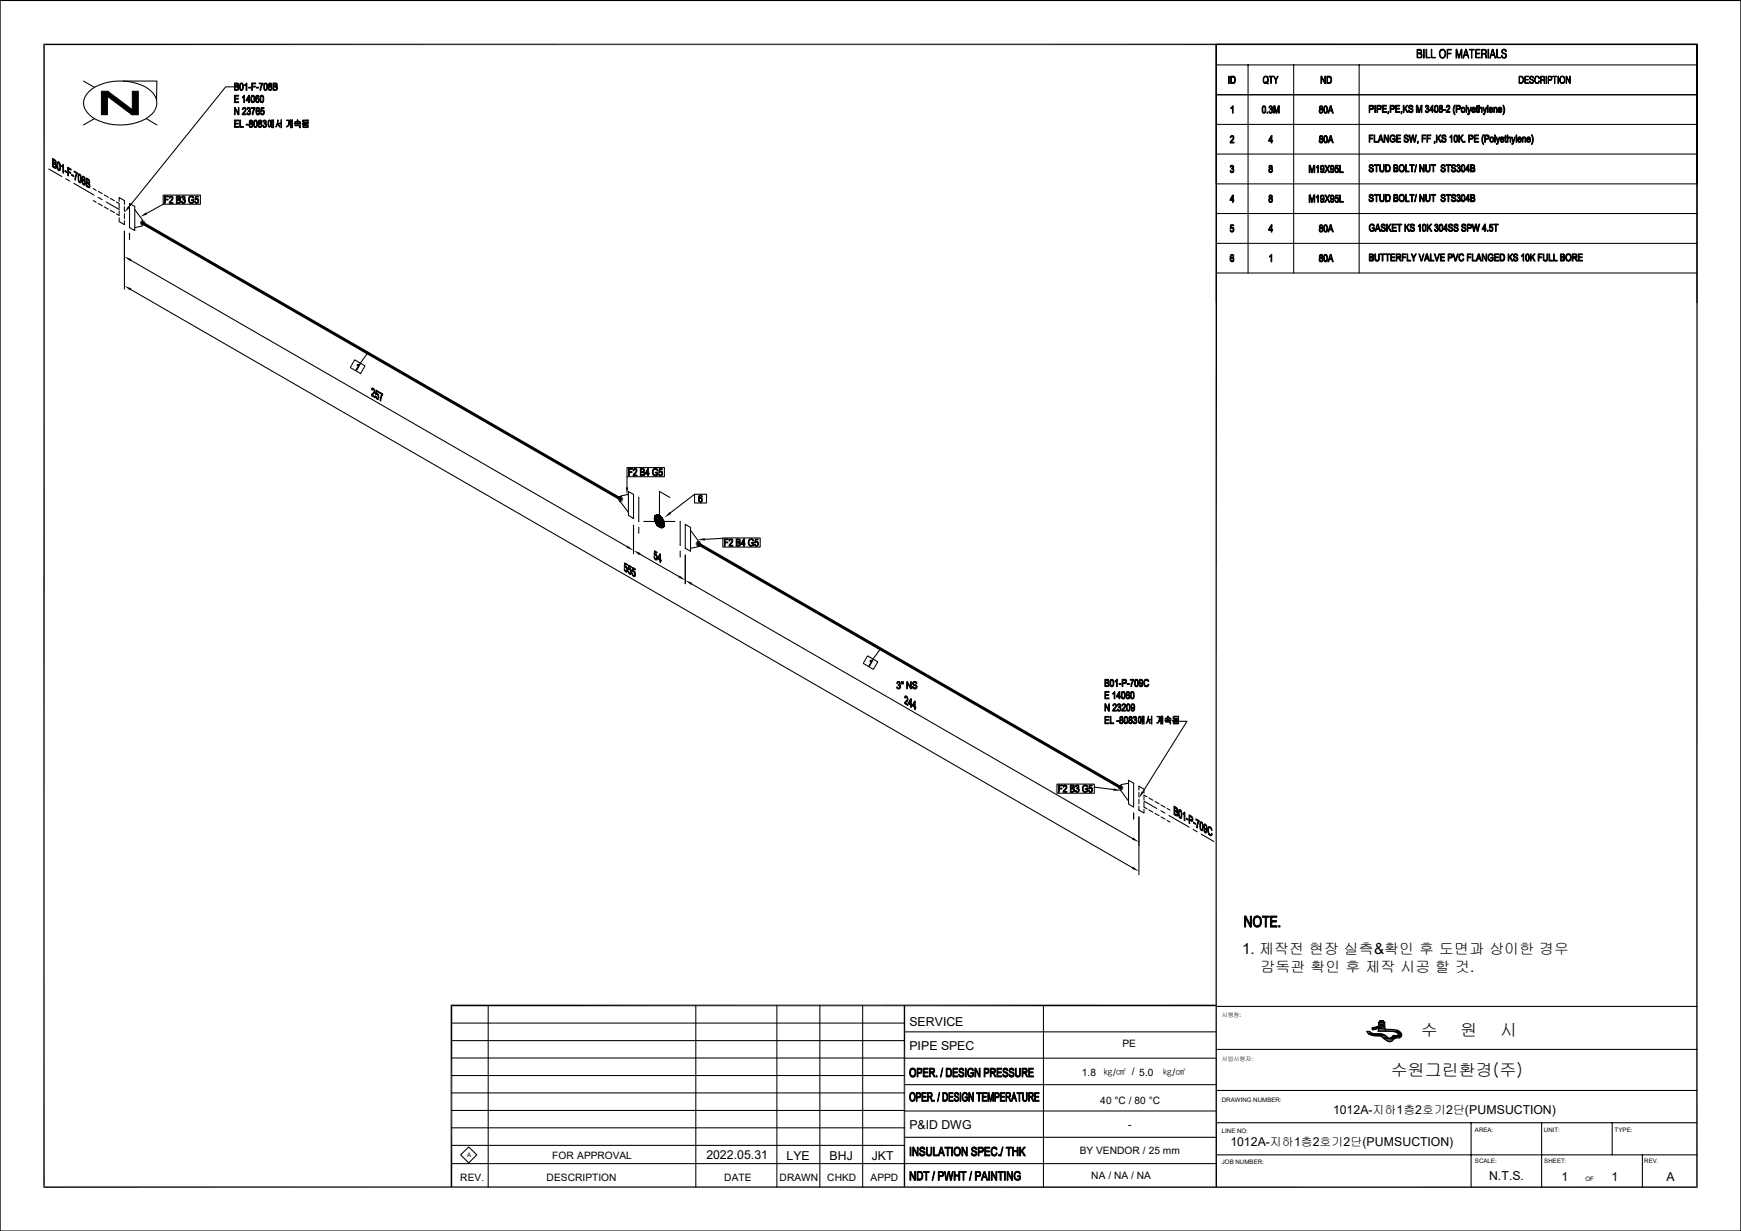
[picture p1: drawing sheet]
<svg xmlns="http://www.w3.org/2000/svg" width="420mm" height="297mm" viewBox="0 0 420 297" stroke-linecap="round" stroke-linejoin="round" font-family="sans-serif">
<defs><g id="words">
<g font-size="4.1">
<text x="342.7" y="250">수</text>
<text x="352.3" y="250">원</text>
<text x="361.9" y="250">시</text>
<text x="335.5" y="259.7">수원그린환경(주)</text>
</g>
<text font-size="3.7" x="299.6" y="230.2">1. 제작전 현장 실측&amp;확인 후 도면과 상이한 경우</text>
<text font-size="3.6" x="304.1" y="234.6">감독관 확인 후 제작 시공 할 것.</text>
<g font-size="3">
<text x="219.4" y="247.5">SERVICE</text>
<text x="219.4" y="253.3">PIPE SPEC</text>
<text x="321.6" y="268.8">1012A-지하1층2호기2단(PUMSUCTION)</text>
<text x="219.4" y="272.3">P&amp;ID DWG</text>
<text x="170.4" y="279.7">2022.05.31</text>
<text x="189.7" y="279.8">LYE</text>
<text x="200.1" y="279.8">BHJ</text>
<text x="210.3" y="279.8">JKT</text>
<text x="296.8" y="276.5">1012A-지하1층2호기2단(PUMSUCTION)</text>
<text x="359.2" y="284.8">N.T.S.</text>
<text x="376.7" y="285">1</text>
<text x="388.8" y="285">1</text>
<text x="402" y="285">A</text>
</g>
<g font-size="2.5">
<text x="270.8" y="252.7">PE</text>
<text x="261" y="259.6">1.8</text>
<text x="265.4" y="266.4">40 °C / 80 °C</text>
<text x="272.2" y="272.1">-</text>
<text x="133.2" y="279.5">FOR APPROVAL</text>
<text x="260.5" y="278.5">BY VENDOR / 25 mm</text>
<text x="111" y="284.9">REV.</text>
<text x="131.9" y="284.9">DESCRIPTION</text>
<text x="174.7" y="284.9">DATE</text>
<text x="188" y="284.9">DRAWN</text>
<text x="199.6" y="284.9">CHKD</text>
<text x="210" y="284.9">APPD</text>
<text x="263.2" y="284.5">NA / NA / NA</text>
</g>
<g font-size="2.4">
<text x="266.1" y="259.7">㎏/㎠ / 5.0</text>
<text x="280.5" y="259.7">㎏/㎠</text>
</g>
<g font-size="1.5">
<text x="294.7" y="265.8">DRAWING NUMBER:</text>
<text x="294.7" y="273.3">LINE NO:</text>
<text x="355.8" y="273">AREA:</text>
<text x="372.5" y="273">UNIT:</text>
<text x="389.5" y="273">TYPE:</text>
<text x="112.7" y="279.2">A</text>
<text x="294.7" y="280.8">JOB NUMBER:</text>
<text x="355.8" y="280.5">SCALE:</text>
<text x="372.5" y="280.5">SHEET:</text>
<text x="396.6" y="280.7">REV.</text>
<text x="382.5" y="285">OF</text>
</g>
<g font-size="1.4">
<text x="294.7" y="245.5">시행청:</text>
<text x="294.7" y="255.9">사업시행자:</text>
</g>
</g></defs>
<g fill="none" stroke="#000" stroke-width=".25">
<path d="M0 .1h419.9v296.9h-419.9zM20.2 19.6l2.6 1.5M29.7 19.6h8.1v4.5M293.4 15.7h116M301.1 15.7v50.2M312.1 15.7v50.2M327.9 15.7v50.2M21.5 22.1a12.3 12.3 0 0 1 11.6-1.9 5.7 5.7 0 0 1 4.7 4.6 5.7 5.7 0 0 1-4.7 4.7 12.5 12.5 0 0 1-11.6-1.9 3.5 3.5 0 0 1 0-5.5zM22.8 28.6l-2.6 1.5M29 24.8h.1M35.3 28.6l2.5 1.5M56.6 21h-2.2l-23.3 28.9"/>
<path d="M293.4 22.9h116zM293.4 30h116zM293.4 22.9h116M293.4 37.2h116M30 55.8v6.9M31.2 49.1l1.3 .7v5.8l-1.3-.7zM32.5 50.5l1.9 2.6v1.4l-1.9 .4M39.4 49.3l-4 2.2M293.4 44.4h116zM293.4 51.5h116zM293.4 58.7h116M31.5 62.8l119.8 69.1"/>
<path d="M293.4 73v-62.3h116v62.3M293.4 65.9h116M88.7 85.2l-1.8 2.4M151.3 115v2.6M151.6 118.6l1.2 .7v5.8l-1.2-.8zM151.6 119.3l-1.9 .4v1.4l1.9 2.5M167.6 119.3l-5.9 4.4M152.8 126.7v6.9M154.1 120v5.8M155.3 125.8h7.5M158.1 124.4a1.17 1.17 0 0 1 1.7 .7 1.52 1.52 0 0 1 0 2.3 2.16 2.16 0 0 1-1.7-3zM161.6 120l-2.5-1.4v7.2"/>
<path d="M164.1 125.8v5.8M165.3 126.5l1.3 .8v5.7l-1.3-.7zM166.6 128l1.8 2.5v1.4l-1.8 .4M174.4 129.9l-4.4 .2M212.4 156.6l-1.8 2.4M264 189.9l4.6 .6M272.2 188.3l1.3 .7v5.7l-1.3-.7zM272.2 189l-1.8 .3v1.5l1.8 2.5M108.9 251.1h109.3M108.9 246.8h109.3M108.9 255.3h184.5M108.9 259.5h109.3"/>
<path d="M117.8 242.6v43.8M167.9 242.6v43.8M187.4 242.6v43.8M197.8 242.6v43.8M208.1 242.6v43.8M218.2 249h75.2M251.7 242.6v43.8M293.4 242.8h116M293.4 253.2h116M108.9 267.9h109.3M108.9 263.7h109.3M108.9 276.4h109.3"/>
<path d="M108.9 272.1h109.3M111.1 278.6l2-1.9 1.9 1.9-1.9 2zM218.2 274.4h75.2M218.2 268.1h75.2M218.2 261.7h75.2M293.4 278.6h116M293.4 270.9h116M293.4 263.1h116M354.9 270.9v15.5M371.9 270.9v15.5M388.9 270.9v7.7M396.2 278.6v7.8"/>
<path d="M108.9 280.8h184.5"/>
</g>
<g fill="#000" stroke="#000" stroke-width=".24">
<path d="M296.9 18.4l1 .1-.8 .1v1.3h.8l-.3 .2-.7 .1z" fill-rule="evenodd"/>
<path d="M297.3 18.6l.6 .1 .1 .9-.1 .3h-.8h.5l.3-.4-.1-.7z" fill-rule="evenodd"/>
<path d="M305 18.5l.4-.2 .3 .2h-.6l-.3 .5 .1 .7 .5 .3h-.4l-.3-.5v-.5z" fill-rule="evenodd"/>
<path d="M305.4 19.6l.4 .3 .1 .4-.3-.2-.6-.1h.6z" fill-rule="evenodd"/>
<path d="M305.4 18.5h.3l.2 .3 .1 .5-.2 .6h-.1l.2-.5-.1-.6z" fill-rule="evenodd"/>
<path d="M306.2 18.4h.9l-.4 .1v1.7l-.1-1.7h-.4z" fill-rule="evenodd"/>
<path d="M307.3 18.4h.1l.4 .8-.1 .1z" fill-rule="evenodd"/>
<path d="M308.2 18.4h.1a1.96 1.96 0 0 0-.5 1.7l-.1 .1a2.13 2.13 0 0 1 .5-1.8z" fill-rule="evenodd"/>
<path d="M318.6 18.4h.2v1.8h-.2z" fill-rule="evenodd"/>
<path d="M318.8 18.4l.8 1.4v.4l-.8-1.4z" fill-rule="evenodd"/>
<path d="M319.6 18.4h.1v1.8h-.1z" fill-rule="evenodd"/>
<path d="M320.1 18.4l1 .1-.8 .1v1.3h.8l-.3 .2-.7 .1z" fill-rule="evenodd"/>
<path d="M320.5 18.6l.6-.1 .1 .3v.8l-.1 .3h-.8h.5l.2-.3v-.7l-.2-.3z" fill-rule="evenodd"/>
<path d="M341.8 12l.7 .1h-.5v.7l.9 .2h-.9l.1 .8h-.3z" fill-rule="evenodd"/>
<path d="M341.9 11.9h.7l.3 .2 .1 .4-.2 .4-.8-.1h.5a.39 .39 0 0 0 .3-.4 .39 .39 0 0 0-.3-.3z" fill-rule="evenodd"/>
<path d="M342.6 13h.3l.1 .7-.2 .3h-.8l-.2-.2h1l.1-.5z" fill-rule="evenodd"/>
<path d="M343.5 11.9h.1l-.1 2.2z" fill-rule="evenodd"/>
<path d="M344 11.9h.2v1.9h.8v.2l-1-.1z" fill-rule="evenodd"/>
<path d="M345.3 11.9h.1v1.8l.9 .1-.1 .2-.9-.1z" fill-rule="evenodd"/>
<path d="M347.4 12.1l.6-.1-.5 .2-.2 .8 .3 .7 .2 .2h.6l-.2 .1-.6-.1-.3-.5-.1-.7z" fill-rule="evenodd"/>
<path d="M347.6 12l.6-.1 .5 .5v.7l-.3 .8h-.4l.5-.4v-1.1l-.4-.4z" fill-rule="evenodd"/>
<path d="M349.1 12l1-.1v.2l-.9 .1v.6h.8l.1 .2h-.9v1.1z" fill-rule="evenodd"/>
<path d="M351.2 11.9h.3v.2h-.1l-.1 2z" fill-rule="evenodd"/>
<path d="M351.4 12.1l.6 1.7-.2 .1z" fill-rule="evenodd"/>
<path d="M352.4 12.1h.2l-.6 2-.2-.2z" fill-rule="evenodd"/>
<path d="M352.5 11.9h.2l-.1 2.2z" fill-rule="evenodd"/>
<path d="M353.5 12l.2 .1-.4 1.1 .7 .1h-.7l-.3 .8z" fill-rule="evenodd"/>
<path d="M353.5 11.9l.3 .1 .5 2.1-.3-.8-.7-.1h.6z" fill-rule="evenodd"/>
<path d="M354.4 12l1.2-.1v.2h-.5l-.1 2v-2z" fill-rule="evenodd"/>
<path d="M356 11.9h1v.2h-.9v.7l.9 .1-.9 .1v.8h1v.2l-1.1-.1z" fill-rule="evenodd"/>
<path d="M357.5 11.9h.6l.3 .2h-.9v.8l.9 .1h-.9v1.1z" fill-rule="evenodd"/>
<path d="M358.1 13h.4v1.1l-.1-.8z" fill-rule="evenodd"/>
<path d="M358.1 12.1h.4v.7l-1 .1 .9-.2v-.5z" fill-rule="evenodd"/>
<path d="M359 11.9h.1l-.1 2.2z" fill-rule="evenodd"/>
<path d="M360 12l.1 .1-.3 1.1 .7 .1h-.8l-.2 .8z" fill-rule="evenodd"/>
<path d="M360 11.9h.2l.5 2.2-.2-.8-.7-.1h.6z" fill-rule="evenodd"/>
<path d="M361.1 11.9h.1v1.9h.8v.2l-.9-.2z" fill-rule="evenodd"/>
<path d="M362.2 13.4l.1-.1a.52 .52 0 0 0 .5 .6h.5l-.5 .1a.47 .47 0 0 1-.6-.6z" fill-rule="evenodd"/>
<path d="M362.5 11.9l.7 .1h-.4a.44 .44 0 0 0-.4 .6 .44 .44 0 0 0 .6 .3l.3 .2 .1 .5-.1 .3h-.5h.2a.48 .48 0 0 0 .3-.5 .48 .48 0 0 0-.5-.4l-.5-.4z" fill-rule="evenodd"/>
<path d="M362.8 12h.4l.1 .5z" fill-rule="evenodd"/>
<path d="M366.5 18.4l.7 .1h-.6v1.5h-.2z" fill-rule="evenodd"/>
<path d="M366.9 18.5l.5 .2 .1 .8-.3 .5-.6 .1-.2-.1 .8-.1 .2-.4-.1-.7z" fill-rule="evenodd"/>
<path d="M367.9 18.4h.9l-.8 .1v.7h.7l-.7 .1v.6l.8 .2h-.9z" fill-rule="evenodd"/>
<path d="M369 19.6l.2 .4 .6 .1h-.6z" fill-rule="evenodd"/>
<path d="M369.1 18.5l.3-.2 .4 .2h-.3a.36 .36 0 0 0-.3 .4 .36 .36 0 0 0 .5 .3l.3 .3v.4l-.1 .1h-.4a.42 .42 0 0 0 .3-.5 .42 .42 0 0 0-.5-.3l-.3-.2z" fill-rule="evenodd"/>
<path d="M369.5 18.5h.3l.1 .3z" fill-rule="evenodd"/>
<path d="M370.4 18.5l.4-.2 .4 .2h-.6l-.3 .5 .1 .8 .4 .2h-.3l-.3-.4z" fill-rule="evenodd"/>
<path d="M370.8 18.5h.4l.1 .4-.2-.4z" fill-rule="evenodd"/>
<path d="M370.5 20h.5l.3-.4-.2 .5z" fill-rule="evenodd"/>
<path d="M371.8 18.4l.7 .1h-.7v.7l.7 .1h-.7l-.2 .9z" fill-rule="evenodd"/>
<path d="M372.2 19.3l.4 .1v.8l-.2-.8z" fill-rule="evenodd"/>
<path d="M372.2 18.5h.4v.6l-.8 .1 .7-.1v-.4z" fill-rule="evenodd"/>
<path d="M373 18.4h.1l-.1 1.8z" fill-rule="evenodd"/>
<path d="M373.5 18.4l.8 .1-.8 .1v.6l.8 .1h-.8v.9z" fill-rule="evenodd"/>
<path d="M374 18.5h.3l.1 .2-.1 .5h-.8l.7-.1 .1-.3z" fill-rule="evenodd"/>
<path d="M374.6 18.4h.9l-.4 .1v1.7l-.1-1.7h-.5z" fill-rule="evenodd"/>
<path d="M375.8 18.4l.1 1.8z" fill-rule="evenodd"/>
<path d="M376.5 18.5h.4h-.3l-.2 .5 .1 .8 .6 .3-.4 .1-.4-.4v-.8z" fill-rule="evenodd"/>
<path d="M376.5 18.5l.6-.1 .3 .4 .1 .8-.2 .4h-.4l.4-.3v-.9l-.2-.3z" fill-rule="evenodd"/>
<path d="M377.8 18.4l.2 .1-.1 1.7-.1-.1z" fill-rule="evenodd"/>
<path d="M378 18.5l.7 1.4h-.2l-.6-1.3z" fill-rule="evenodd"/>
<path d="M378.7 18.4h.1v1.8l-.3-.3h.2z" fill-rule="evenodd"/>
<path d="M24.5 22h1.5l-.1 5.7h-1.4z" fill-rule="evenodd"/>
<path d="M26 22l5.9 4.5-.1 1.2-5.9-4.5z" fill-rule="evenodd"/>
<path d="M31.9 22h1.5v5.7h-1.6z" fill-rule="evenodd"/>
<path d="M296.4 18.4h.1v1.8h-.1z" fill-rule="evenodd"/>
<path d="M296.9 26h.4l-.4 .2z" fill-rule="evenodd"/>
<path d="M296.9 40l.4-.1 .3 .2-.1 .5h-.4a.28 .28 0 0 0 .3-.3 .28 .28 0 0 0-.2-.3z" fill-rule="evenodd"/>
<path d="M296.8 32.9l.3-.2 .5 .2h-.5l-.3 .3z" fill-rule="evenodd"/>
<path d="M297.3 25.5h.2v1.8h-.2v-1.3l-.2-.1z" fill-rule="evenodd"/>
<path d="M297.2 32.9h.4l.1 .3-.7 1.1h.7v.2h-1l.8-1.2-.1-.3z" fill-rule="evenodd"/>
<path d="M304.6 25.7h.3l-.3 .4 .1 .9 .2 .1-.3 .1-.1-.4z" fill-rule="evenodd"/>
<path d="M304.6 25.7a.62 .62 0 0 1 .7 .2 .62 .62 0 0 1 .1 .7l-.1 .5a.38 .38 0 0 1-.3 .2 .38 .38 0 0 1-.4-.1l.4-.1 .2-.3-.1-.9z" fill-rule="evenodd"/>
<path d="M305 20l.6 .1z" fill-rule="evenodd"/>
<path d="M305.6 27.1h.3v.2h-.3z" fill-rule="evenodd"/>
<path d="M306.2 25.7h.3l-.2 .3h-.2z" fill-rule="evenodd"/>
<path d="M306.1 26.8h.2l.2 .3-.3 .1z" fill-rule="evenodd"/>
<path d="M306.5 26.3l.4 .1-.4 .1z" fill-rule="evenodd"/>
<path d="M306.2 25.7l.2-.1a.44 .44 0 0 1 .5 .1 .44 .44 0 0 1-.1 .6h-.3a.3 .3 0 0 0 .3-.3 .3 .3 0 0 0-.3-.3z" fill-rule="evenodd"/>
<path d="M306.2 40h.6h-.3a.28 .28 0 0 0-.2 .3 .28 .28 0 0 0 .2 .3h.3l.1 .2-.6 .1v.5l.2 .1h-.3l-.1-.6 .2-.2-.2-.3z" fill-rule="evenodd"/>
<path d="M306.7 32.7h.1l-.6 1.2h.8l-.2 .6h-.1v-.4h-.7z" fill-rule="evenodd"/>
<path d="M306.8 32.7v1.2h-.6h.5z" fill-rule="evenodd"/>
<path d="M306.6 26.5l.3-.1 .1 .4-.1 .4-.4 .1-.3-.1 .5-.1 .1-.5z" fill-rule="evenodd"/>
<path d="M307.3 25.5h.3l-.2 1.8h-.1z" fill-rule="evenodd"/>
<path d="M307.6 25.5l.3 1.5-.1 .3-.4-1.5z" fill-rule="evenodd"/>
<path d="M308.6 25.5v1.8h-.2v-1.5z" fill-rule="evenodd"/>
<path d="M308.4 25.5h.2l-.6 1.8h-.2z" fill-rule="evenodd"/>
<path d="M315.8 39.9h.3l-.1 1.8h-.2z" fill-rule="evenodd"/>
<path d="M316.1 39.9l.4 1.3-.1 .5-.4-1.6z" fill-rule="evenodd"/>
<path d="M317.2 39.9v1.8h-.2v-1.5z" fill-rule="evenodd"/>
<path d="M316.9 39.9h.3l-.6 1.8h-.2z" fill-rule="evenodd"/>
<path d="M317.9 39.9h.2v1.8h-.2v-1.4h-.3z" fill-rule="evenodd"/>
<path d="M318.4 25.7l.4-.2 .2 .2-.5 .1v.3l.5 .1v.2l-.5 .1-.1 .4 .3 .2-.4 .1-.1-.6 .3-.3-.2-.3z" fill-rule="evenodd"/>
<path d="M318.4 32.8l.3-.1 .3 .2-.5 .1v.4h.5v.2l-.5 .1a.36 .36 0 0 0-.1 .4 .36 .36 0 0 0 .3 .2l-.4-.1-.1-.4a.43 .43 0 0 0 .1-.7z" fill-rule="evenodd"/>
<path d="M318.6 40l.5-.1 .3 .3v.7l-.2 .6h-.3l.3-.4 .1-.2-.2-.1 .1-.5-.2-.3z" fill-rule="evenodd"/>
<path d="M318.7 26.4l.4 .1 .1 .4-.3 .4h-.3l-.3-.1 .5-.1 .2-.2z" fill-rule="evenodd"/>
<path d="M318.7 25.7h.3l.1 .2-.1 .3h-.3a.28 .28 0 0 0 .2-.2 .28 .28 0 0 0-.2-.3z" fill-rule="evenodd"/>
<path d="M318.7 33.6l.4 .1 .1 .4-.2 .3-.4 .1-.3-.2h.6l.1-.2-.1-.4z" fill-rule="evenodd"/>
<path d="M318.7 32.9h.3v.5h-.3l.2-.1v-.3z" fill-rule="evenodd"/>
<path d="M319.4 25.7h.4l-.3 .5v.7l.3 .2-.3 .1-.2-.4z" fill-rule="evenodd"/>
<path d="M319.4 32.9h.4l-.3 .5v.7l.3 .2h-.4v-.2z" fill-rule="evenodd"/>
<path d="M319.5 25.7l.2-.2 .4 .2 .1 1.2a.42 .42 0 0 1-.3 .4 .42 .42 0 0 1-.4-.1l.5-.1 .1-.5-.1-.7z" fill-rule="evenodd"/>
<path d="M319.6 32.8l.4-.1 .2 .4v1l-.3 .4-.4-.2h.3l.2-.2v-1l-.1-.2h-.5z" fill-rule="evenodd"/>
<path d="M319.6 39.9h.2l1 1.8h-.2z" fill-rule="evenodd"/>
<path d="M320.6 39.9h.2l-.5 .8-.1-.1z" fill-rule="evenodd"/>
<path d="M320.9 25.5h.2l-.3 1.1 .5 .2h-.6l-.2 .5h-.2z" fill-rule="evenodd"/>
<path d="M321.1 25.5l.5 1.8h-.2l-.1-.5-.5-.2h.4l-.2-.8z" fill-rule="evenodd"/>
<path d="M320.9 32.7h.2l-.3 1 .5 .3h-.6l-.2 .5h-.2z" fill-rule="evenodd"/>
<path d="M321.1 32.7l.5 1.8h-.2l-.1-.5-.5-.3h.4l-.2-.7z" fill-rule="evenodd"/>
<path d="M321.1 40l.4-.1 .3 .4v.9l-.2 .3h-.2l.2-.3v-1z" fill-rule="evenodd"/>
<path d="M322.2 39.9h.7v.2h-.6l-.1 .5h.6l-.8 .2z" fill-rule="evenodd"/>
<path d="M323.2 39.9h.1v1.5h.8v.3h-.9z" fill-rule="evenodd"/>
<path d="M330.3 25.4h.7l.3 .2h-.8v.6h.8l-.2 .2h-.6v.7h-.2z" fill-rule="evenodd"/>
<path d="M330.4 39.8l.6-.1 .2 .2h-.4a.29 .29 0 0 0-.3 .4 .29 .29 0 0 0 .4 .2l.4 .2v.6l-.3 .2-.7-.2h.6a.4 .4 0 0 0 .2-.5 .4 .4 0 0 0-.5-.2l-.3-.3z" fill-rule="evenodd"/>
<path d="M330.8 39.9h.4l.1 .3-.2 .1z" fill-rule="evenodd"/>
<path d="M330.3 32.6h.9v.2h-.7v.5h.6v.2h-.6v.8h-.2z" fill-rule="evenodd"/>
<path d="M330.8 25.6l.5 .1v.5h-.8h.3a.3 .3 0 0 0 .4-.3 .3 .3 0 0 0-.4-.3z" fill-rule="evenodd"/>
<path d="M331.6 25.4h.2v1.7h-.2z" fill-rule="evenodd"/>
<path d="M331.5 32.6h.1v1.5h.8v.2h-.9z" fill-rule="evenodd"/>
<path d="M331.5 39.7h1.1v.2h-.5v1.6h-.1v-1.6h-.5z" fill-rule="evenodd"/>
<path d="M332.1 25.4h.9l.2 .2h-.9v.6h.8l-.1 .2h-.7v.7h-.2z" fill-rule="evenodd"/>
<path d="M332.8 39.7h.2v1.4l.4 .2-.5-.1z" fill-rule="evenodd"/>
<path d="M332.7 25.6l.5 .1-.1 .5h-.8h.4a.3 .3 0 0 0 .3-.3 .3 .3 0 0 0-.3-.3z" fill-rule="evenodd"/>
<path d="M333 32.6h.2l-.4 1 .6 .2h-.6l-.2 .5h-.2z" fill-rule="evenodd"/>
<path d="M333.2 32.6l.6 1.7h-.3l-.1-.5-.6-.2h.5l-.3-.9z" fill-rule="evenodd"/>
<path d="M333.8 39.7h.1v1.5l-.4 .3h-.4l-.2-.2h.6l.2-.2z" fill-rule="evenodd"/>
<path d="M333.9 32.6h.2v1.7h-.2z" fill-rule="evenodd"/>
<path d="M334.1 32.6l.7 1.4v.3l-.7-1.4z" fill-rule="evenodd"/>
<path d="M333.5 25.4h1v.2h-.8v.5h.7v.2h-.7v.6h.8v.2h-1z" fill-rule="evenodd"/>
<path d="M334.2 39.7l1 .2h-.8v1.4h.8l-.3 .2h-.7z" fill-rule="evenodd"/>
<path d="M334.8 26.9h.2l-.1 .6z" fill-rule="evenodd"/>
<path d="M334.8 32.6h.2v1.7h-.2z" fill-rule="evenodd"/>
<path d="M334.7 39.9l.6 .1 .1 .9-.2 .4h-.8h.5l.3-.4v-.7z" fill-rule="evenodd"/>
<path d="M335.3 25.4h.8l.2 .2h-.8v.6h.8l-.2 .2h-.6v.7h-.2z" fill-rule="evenodd"/>
<path d="M335.6 32.6l.4-.1 .4 .2-.7 .1-.2 .3 .1 .9 .4 .1-.5 .1-.2-.5v-.6z" fill-rule="evenodd"/>
<path d="M335.9 25.6h.4l.1 .2-.1 .4h-.8h.4a.3 .3 0 0 0 .3-.3 .3 .3 0 0 0-.3-.3z" fill-rule="evenodd"/>
<path d="M336 32.7h.4l.2 .4h-.2l-.1-.2z" fill-rule="evenodd"/>
<path d="M336 33.4h.6v.7l-.4 .2-.7-.1 .9-.2v-.4h-.4z" fill-rule="evenodd"/>
<path d="M336.2 39.7l.8 .1 .1 .1h-.7v.6h.7l.1 .2h-.8v.6h.8l-.1 .1-.9 .1z" fill-rule="evenodd"/>
<path d="M336.7 39.9l.5 .1-.1 .5h-.7h.3a.28 .28 0 0 0 .3-.3 .28 .28 0 0 0-.3-.3z" fill-rule="evenodd"/>
<path d="M336.6 25.4h1.1v.2h-.9v.5h.8v.2h-.8v.6h.9v.2h-1.1z" fill-rule="evenodd"/>
<path d="M337.6 40l.6-.1-.5 .4v.6l.2 .4 .6 .1-.5 .1-.3-.2-.2-.4z" fill-rule="evenodd"/>
<path d="M336.8 32.6h1.1v.2h-.8v.5h.7v.2h-.7v.6h.8v.2h-1.1z" fill-rule="evenodd"/>
<path d="M337.7 39.8l.6-.1 .4 .3 .1 .5-.1 .8h-.5l.4-.4-.1-.8-.2-.2z" fill-rule="evenodd"/>
<path d="M338 26.9h.2l-.2 .6z" fill-rule="evenodd"/>
<path d="M338.5 25.4h.2v1.7h-.2z" fill-rule="evenodd"/>
<path d="M338.7 33.7l.6 .5h-.5z" fill-rule="evenodd"/>
<path d="M339 26.1l.7 1h-.3l-.5-.9z" fill-rule="evenodd"/>
<path d="M338.8 32.6l.5-.1 .3 .2h-.4a.33 .33 0 0 0-.3 .5 .33 .33 0 0 0 .5 .1l.4 .4-.1 .5-.2 .1-.7-.1 .5-.1a.36 .36 0 0 0 .2-.5 .36 .36 0 0 0-.5-.2l-.3-.3z" fill-rule="evenodd"/>
<path d="M339 39.7h.3v1.6h.6v.2h-.9z" fill-rule="evenodd"/>
<path d="M339.2 32.7h.4l.1 .4z" fill-rule="evenodd"/>
<path d="M339.4 25.4h.2l-.9 1.1v-.3z" fill-rule="evenodd"/>
<path d="M339.8 26.6l.6 .4h-.5z" fill-rule="evenodd"/>
<path d="M339.9 32.6h.2l.3 1.3-.1 .4z" fill-rule="evenodd"/>
<path d="M339.9 25.5l.6-.1 .2 .1-.4 .1a.32 .32 0 0 0-.3 .4 .32 .32 0 0 0 .5 .2l.3 .2 .1 .3-.4 .5-.6-.2h.5a.36 .36 0 0 0 .3-.5 .36 .36 0 0 0-.5-.2l-.3-.2z" fill-rule="evenodd"/>
<path d="M340.3 25.6h.4l.2 .3h-.2z" fill-rule="evenodd"/>
<path d="M340.7 32.6h.3l-.5 1.7h-.2z" fill-rule="evenodd"/>
<path d="M341 32.6l.2 1.4v.3l-.4-1.4z" fill-rule="evenodd"/>
<path d="M340.1 39.7h1.1v.2h-.5v1.6h-.2v-1.6h-.4z" fill-rule="evenodd"/>
<path d="M341.5 32.6h.2l-.4 1.7h-.1z" fill-rule="evenodd"/>
<path d="M341.7 25.4h.3l-.1 1.7h-.2z" fill-rule="evenodd"/>
<path d="M342 25.4l.4 1.5-.1 .2-.4-1.4z" fill-rule="evenodd"/>
<path d="M341.9 34.1h.2l-.1 .6z" fill-rule="evenodd"/>
<path d="M342.5 39.7h.1v1.8h-.1z" fill-rule="evenodd"/>
<path d="M342.6 39.7l.8 1.4v.4l-.8-1.4z" fill-rule="evenodd"/>
<path d="M342.8 25.4h.2l-.6 1.7h-.1z" fill-rule="evenodd"/>
<path d="M343 25.4v1.7h-.1v-1.4z" fill-rule="evenodd"/>
<path d="M343.4 39.7h.2v1.8h-.2z" fill-rule="evenodd"/>
<path d="M343.9 25.6h.4l-.3 .3-.2-.1z" fill-rule="evenodd"/>
<path d="M343 32.6h1v.2h-.8v.5h.7v.2h-.7v.8h-.2z" fill-rule="evenodd"/>
<path d="M343.8 26.7l.5 .3h-.4z" fill-rule="evenodd"/>
<path d="M343.9 39.7h.2v1.3l.3 .3h-.4l-.1-.2z" fill-rule="evenodd"/>
<path d="M344.2 26.1l.4 .2h-.4z" fill-rule="evenodd"/>
<path d="M344 25.5l.4-.1 .3 .3-.1 .5-.4-.1a.28 .28 0 0 0 .3-.2 .28 .28 0 0 0-.2-.3z" fill-rule="evenodd"/>
<path d="M344.3 26.3h.3l.2 .4-.2 .4-.5 .1-.2-.2h.4l.3-.2-.1-.4z" fill-rule="evenodd"/>
<path d="M344.8 39.7h.2v1.5l-.4 .3h-.4l-.2-.2 .8-.1z" fill-rule="evenodd"/>
<path d="M344.2 32.6h1v.2h-.8v.5h.7v.2h-.7v.8h-.2z" fill-rule="evenodd"/>
<path d="M345.7 25.4v1.1h-.7h.5z" fill-rule="evenodd"/>
<path d="M345.5 25.4h.2l-.7 1.1h.8l-.1 .6h-.2v-.4h-.7z" fill-rule="evenodd"/>
<path d="M346.1 25.6h.4l-.3 .3v.8l.3 .3h-.3l-.2-.3z" fill-rule="evenodd"/>
<path d="M346 34.1h.2l-.2 .6z" fill-rule="evenodd"/>
<path d="M345.2 39.7h1.1v.2h-.4v1.6h-.2v-1.6h-.5z" fill-rule="evenodd"/>
<path d="M346.2 25.4h.5l.2 .5v.9l-.3 .4-.4-.2 .5-.2 .1-.9-.2-.3h-.4z" fill-rule="evenodd"/>
<path d="M346.5 32.6h.2v1.7h-.2z" fill-rule="evenodd"/>
<path d="M347 33.3l.7 1h-.3l-.5-.9z" fill-rule="evenodd"/>
<path d="M347.3 25.4l.6 .1-.3 .1a.28 .28 0 0 0-.3 .3 .28 .28 0 0 0 .3 .2h.3l-.1 .1 .1 .1h-.4l-.2 .2v.4l.3 .1h-.4l-.1-.5a.29 .29 0 0 0 .2-.3 .29 .29 0 0 0-.1-.3z" fill-rule="evenodd"/>
<path d="M347.4 32.6h.2l-.9 1.1v-.3z" fill-rule="evenodd"/>
<path d="M347.6 25.6l.4 .1-.1 .4h-.3a.28 .28 0 0 0 .2-.3 .28 .28 0 0 0-.2-.2z" fill-rule="evenodd"/>
<path d="M347.6 26.3h.3l.1 .6-.3 .3-.4-.1 .5-.2a.37 .37 0 0 0-.2-.6z" fill-rule="evenodd"/>
<path d="M347.8 33.7l.6 .5h-.5z" fill-rule="evenodd"/>
<path d="M347.7 39.9l.2-.2 .6 .2h-.4a.29 .29 0 0 0-.3 .4 .29 .29 0 0 0 .4 .2l.4 .1 .1 .5-.4 .4-.6-.2h.4a.36 .36 0 0 0 .4-.4 .36 .36 0 0 0-.5-.3l-.4-.3z" fill-rule="evenodd"/>
<path d="M348.2 26.4h.5v.2h-.5z" fill-rule="evenodd"/>
<path d="M347.9 32.6l.5-.1 .3 .2-.5 .1a.31 .31 0 0 0-.2 .4 .31 .31 0 0 0 .5 .1l.4 .3-.1 .6-.2 .1-.7-.1 .5-.1a.36 .36 0 0 0 .2-.5 .36 .36 0 0 0-.5-.2l-.3-.3z" fill-rule="evenodd"/>
<path d="M348.1 39.9h.5l.1 .3-.3 .1v-.3z" fill-rule="evenodd"/>
<path d="M348.3 32.7h.4l.1 .4z" fill-rule="evenodd"/>
<path d="M349 25.6l.3-.2 .4 .1-.5 .1-.3 .3z" fill-rule="evenodd"/>
<path d="M349.3 25.6h.4l.1 .3-.2 .4-.5 .6h.7v.2h-1l.8-1.1-.1-.3z" fill-rule="evenodd"/>
<path d="M349.8 33l.3-.1-.3 .3z" fill-rule="evenodd"/>
<path d="M348.8 39.7h1.2v.2h-.5v1.6h-.2v-1.6h-.5z" fill-rule="evenodd"/>
<path d="M350.1 32.6h.2v1.7h-.2v-1.4h-.3z" fill-rule="evenodd"/>
<path d="M350.3 39.8l.5-.1 .3 .2h-.5a.3 .3 0 0 0-.3 .4 .3 .3 0 0 0 .5 .2l.4 .2v.5l-.4 .3-.6-.1 .5-.1a.36 .36 0 0 0 .3-.4 .36 .36 0 0 0-.5-.3l-.4-.3z" fill-rule="evenodd"/>
<path d="M350.9 32.7h.3l-.3 .4v.7l.3 .4h-.3l-.2-.4z" fill-rule="evenodd"/>
<path d="M350.9 25.4h.1l-.2 .6-.1 .8 .3 .9-.1-.1-.3-.8v-.6z" fill-rule="evenodd"/>
<path d="M350.6 39.9h.5l.1 .3-.2 .1z" fill-rule="evenodd"/>
<path d="M350.9 32.6h.4l.3 .4v.9l-.3 .4-.4-.1 .5-.2v-1.1z" fill-rule="evenodd"/>
<path d="M351.5 39.9h.3l-.2 .3h-.2z" fill-rule="evenodd"/>
<path d="M351.2 25.4h.8l.3 .2h-.8v.6h.7l-.2 .2h-.5v.7h-.3z" fill-rule="evenodd"/>
<path d="M351.5 39.8l.4-.1 .3 .2v.6h-.4a.3 .3 0 0 0 .3-.3 .3 .3 0 0 0-.3-.3z" fill-rule="evenodd"/>
<path d="M351.9 32.6h.2v1.7h-.2z" fill-rule="evenodd"/>
<path d="M351.8 25.6h.5v.2l-.1 .4h-.7h.3a.3 .3 0 0 0 .3-.3 .3 .3 0 0 0-.3-.3z" fill-rule="evenodd"/>
<path d="M352.4 33.3l.7 1h-.3l-.5-.9z" fill-rule="evenodd"/>
<path d="M352.6 26.1l.4-.1-.2 .1-.2 .4 .1 .4 .3 .1-.5-.1z" fill-rule="evenodd"/>
<path d="M352.6 39.9h.3l-.2 .4v.7l.3 .4h-.4l-.1-.4z" fill-rule="evenodd"/>
<path d="M352.7 25.9h.4l.3 .3v.7l-.3 .3-.5-.2h.5l.2-.4-.1-.4-.6-.2z" fill-rule="evenodd"/>
<path d="M352.7 39.8h.4l.3 .4v1l-.3 .3-.5-.1 .6-.2v-1l-.1-.3z" fill-rule="evenodd"/>
<path d="M352.8 32.6h.2l-.9 1.1v-.3z" fill-rule="evenodd"/>
<path d="M353.2 34.1h.2v.2h-.2z" fill-rule="evenodd"/>
<path d="M353.7 25.4h.1v1.7h-.1z" fill-rule="evenodd"/>
<path d="M354 27.4l.4 .1-.2 .2z" fill-rule="evenodd"/>
<path d="M354 25.9h.2l.3 .9-.1 .3z" fill-rule="evenodd"/>
<path d="M354.3 39.7v1.2h-.6h.5z" fill-rule="evenodd"/>
<path d="M354.2 39.7h.1l-.6 1.2h.8l-.2 .6h-.1v-.4h-.7z" fill-rule="evenodd"/>
<path d="M354.3 32.6h.7l.3 .1-.8 .1v.6h.8l-.8 .2v.7h-.2z" fill-rule="evenodd"/>
<path d="M354.8 25.9h.1l-.4 1.5-.3 .1z" fill-rule="evenodd"/>
<path d="M355.1 26.1l.4-.1-.3 .4h.7v.2h-.7l.3 .4-.5-.1z" fill-rule="evenodd"/>
<path d="M354.8 39.7l.9 .2h-.8v.6h.7l.1 .2h-.8v.6h.8l-.1 .1-.8 .1z" fill-rule="evenodd"/>
<path d="M354.8 32.8h.5l.1 .1-.1 .5h-.8h.3a.32 .32 0 0 0 .4-.3 .32 .32 0 0 0-.4-.3z" fill-rule="evenodd"/>
<path d="M355.2 26l.5-.1 .2 .5h-.7h.6l-.2-.4z" fill-rule="evenodd"/>
<path d="M355.2 39.9h.5l.1 .2-.2 .4h-.7h.4a.28 .28 0 0 0 .3-.3 .28 .28 0 0 0-.4-.3z" fill-rule="evenodd"/>
<path d="M355.1 27h.5l.3-.2-.3 .4z" fill-rule="evenodd"/>
<path d="M356.2 25.6l.2-.2v.5h.1l-.1 .1v1h-.2v-1h-.1z" fill-rule="evenodd"/>
<path d="M356.2 27h.3l.1 .1-.2 .1z" fill-rule="evenodd"/>
<path d="M355.6 32.6h1.1v.2h-.9v.5h.8v.2h-.8v.6h.9v.2h-1.1z" fill-rule="evenodd"/>
<path d="M356.7 25.4h.2v.6h.3l-.3 .2v.9h-.2z" fill-rule="evenodd"/>
<path d="M357 25.9h.1a.36 .36 0 0 1 .4 0 .36 .36 0 0 1 0 .4v.8h-.1l-.1-1-.4-.1z" fill-rule="evenodd"/>
<path d="M357.8 27.4l.4 .1-.3 .2z" fill-rule="evenodd"/>
<path d="M357.7 25.9h.2l.3 .9-.1 .3z" fill-rule="evenodd"/>
<path d="M357.8 32.6l.1-.1-.2 .6-.1 .9 .3 .8h-.1l-.3-.8v-.9z" fill-rule="evenodd"/>
<path d="M358.5 25.9h.1l-.4 1.6h-.3z" fill-rule="evenodd"/>
<path d="M358.1 32.6h.8l.3 .2h-.8v.6h.7l-.7 .2v.7h-.3z" fill-rule="evenodd"/>
<path d="M358.8 25.4h.2v1.7h-.2z" fill-rule="evenodd"/>
<path d="M358.7 32.8h.5v.2l-.1 .4h-.7h.3a.32 .32 0 0 0 .3-.3 .32 .32 0 0 0-.3-.3z" fill-rule="evenodd"/>
<path d="M359.2 26.1l.5-.1-.3 .4h.7v.2h-.7l.3 .4h-.4z" fill-rule="evenodd"/>
<path d="M359.5 33.2h.4l-.4 .4 .1 .4 .3 .2-.4-.1z" fill-rule="evenodd"/>
<path d="M359.4 26l.4-.1 .3 .5h-.7h.6l-.2-.3z" fill-rule="evenodd"/>
<path d="M359.5 33.2l.5-.2 .3 .3v.7l-.3 .3-.5-.1 .6-.2v-.6l-.1-.2z" fill-rule="evenodd"/>
<path d="M359.3 27h.4l.4-.2-.3 .4z" fill-rule="evenodd"/>
<path d="M360.5 26h.3z" fill-rule="evenodd"/>
<path d="M360.3 25.9l.4 .2-.2 .1v.9h-.2z" fill-rule="evenodd"/>
<path d="M360.6 32.6h.1v1.7h-.1z" fill-rule="evenodd"/>
<path d="M360.6 25.9a.39 .39 0 0 1 .5 .1 .39 .39 0 0 1 .1 .4v.7h-.2v-1z" fill-rule="evenodd"/>
<path d="M360.9 34.6l.4 .1-.3 .1z" fill-rule="evenodd"/>
<path d="M360.9 33.1h.2l.2 .7v.5z" fill-rule="evenodd"/>
<path d="M361.4 26.1l.5-.1-.3 .4h.7v.2h-.7l.3 .4h-.4l-.1-.4z" fill-rule="evenodd"/>
<path d="M361.7 33.1h.1l-.4 1.5h-.3z" fill-rule="evenodd"/>
<path d="M361.6 26l.2-.2 .4 .2 .1 .4h-.7h.5l-.1-.3z" fill-rule="evenodd"/>
<path d="M362 33.2h.4l-.3 .4h.7v.1h-.7v.3l.3 .2-.5-.2z" fill-rule="evenodd"/>
<path d="M361.5 27h.4l.4-.2-.3 .4z" fill-rule="evenodd"/>
<path d="M362.1 33.1h.5l.2 .5h-.7h.6l-.2-.4z" fill-rule="evenodd"/>
<path d="M362.5 25.4l.3 .3 .2 .8-.4 1.2 .2-1.6z" fill-rule="evenodd"/>
<path d="M362 34.2l.8-.2-.3 .3z" fill-rule="evenodd"/>
<path d="M363.1 32.7l.2-.1v.5h.1l-.1 .1 .1 .9h-.3v-.9h-.1z" fill-rule="evenodd"/>
<path d="M363.1 34.1h.3l.1 .2h-.3z" fill-rule="evenodd"/>
<path d="M363.6 32.6h.2v.6h.3l-.3 .2v.9h-.2z" fill-rule="evenodd"/>
<path d="M363.8 33.1l.4-.1 .2 .2v1.1h-.1l-.1-1z" fill-rule="evenodd"/>
<path d="M364.7 34.6h.4l-.2 .2z" fill-rule="evenodd"/>
<path d="M364.6 33.1h.2l.3 .9-.1 .3z" fill-rule="evenodd"/>
<path d="M365.4 33.1h.1l-.4 1.5h-.3l.2-.1z" fill-rule="evenodd"/>
<path d="M365.7 32.6h.2v1.7h-.2z" fill-rule="evenodd"/>
<path d="M366.2 33.2h.4l-.3 .4h.7v.1h-.7v.3l.3 .2-.5-.1z" fill-rule="evenodd"/>
<path d="M366.2 33.1h.6l.2 .5h-.7h.6l-.2-.4z" fill-rule="evenodd"/>
<path d="M366.2 34.2l.8-.2-.3 .3z" fill-rule="evenodd"/>
<path d="M367.2 33.1l.4 .1-.2 .2v.9h-.2z" fill-rule="evenodd"/>
<path d="M367.4 33.2h.3z" fill-rule="evenodd"/>
<path d="M367.5 33.1a.38 .38 0 0 1 .4 0 .38 .38 0 0 1 .2 .4v.8h-.2v-1z" fill-rule="evenodd"/>
<path d="M368.4 33.2h.4l-.3 .4h.7v.1h-.7v.3l.3 .2h-.4l-.1-.2z" fill-rule="evenodd"/>
<path d="M368.4 33.1h.6l.2 .5h-.7h.5v-.2l-.1-.2z" fill-rule="evenodd"/>
<path d="M368.4 34.2l.8-.2-.3 .3z" fill-rule="evenodd"/>
<path d="M369.4 32.5l.3 .4 .2 .7-.3 1.2h-.2l.3-.7v-.8z" fill-rule="evenodd"/>
<path d="M296.8 40h.4l-.4 .3z" fill-rule="evenodd"/>
<path d="M296.8 41.2l.1-.1 .3 .4h-.4z" fill-rule="evenodd"/>
<path d="M296.7 55.5h.2l.2 .3 .4 .1-.4 .1z" fill-rule="evenodd"/>
<path d="M297.1 40.6l.5 .2h-.5z" fill-rule="evenodd"/>
<path d="M297 54.9h.5z" fill-rule="evenodd"/>
<path d="M297.3 47.1h.2l-.6 1.1h.8l-.2 .6h-.2v-.4h-.6z" fill-rule="evenodd"/>
<path d="M297.5 47.1v1.1h-.6h.4v-.8z" fill-rule="evenodd"/>
<path d="M297.2 40.8h.4v.5l-.2 .3-.4 .1-.2-.2h.5l.2-.2-.1-.4z" fill-rule="evenodd"/>
<path d="M297.2 55l.4-.1v.2l-.1 .7h-.3l.3-.2-.1-.5z" fill-rule="evenodd"/>
<path d="M296.9 54.2h.7v.2h-.5l-.1 .5h.6l-.8 .3z" fill-rule="evenodd"/>
<path d="M306.2 47.2l.2-.2 .4 .2h-.3a.28 .28 0 0 0-.2 .3 .28 .28 0 0 0 .2 .3h.3l.1 .2h-.5l-.2 .2 .1 .3 .2 .2-.3-.1-.1-.5a.29 .29 0 0 0 .2-.2 .29 .29 0 0 0-.2-.3z" fill-rule="evenodd"/>
<path d="M306.5 40l.4 .2v.3l-.4 .1a.28 .28 0 0 0 .2-.3 .28 .28 0 0 0-.2-.3z" fill-rule="evenodd"/>
<path d="M306.5 47.2h.4l-.1 .6h-.3l.2-.2z" fill-rule="evenodd"/>
<path d="M306.7 54.2h.1l-.6 1.2h.8l-.2 .6h-.1v-.4h-.7z" fill-rule="evenodd"/>
<path d="M306.8 54.2v1.2h-.6h.5z" fill-rule="evenodd"/>
<path d="M306.5 40.8h.4l.1 .6-.3 .3-.5-.2 .5-.1a.37 .37 0 0 0 .1-.3 .37 .37 0 0 0-.3-.3z" fill-rule="evenodd"/>
<path d="M306.5 48h.4l.1 .4-.3 .4-.2 .1-.3-.2 .5-.1 .1-.3z" fill-rule="evenodd"/>
<path d="M315.8 47h.3l-.1 1.8h-.2z" fill-rule="evenodd"/>
<path d="M316.1 47l.4 1.4-.1 .4-.4-1.5z" fill-rule="evenodd"/>
<path d="M317.2 47v1.8h-.2v-1.5z" fill-rule="evenodd"/>
<path d="M316.9 47h.3l-.6 1.8h-.2z" fill-rule="evenodd"/>
<path d="M317.5 40.3h.4l-.3 .2z" fill-rule="evenodd"/>
<path d="M317.5 47.5l.4-.1-.4 .3z" fill-rule="evenodd"/>
<path d="M317.9 47h.2v1.8h-.2v-1.4h-.3z" fill-rule="evenodd"/>
<path d="M318.6 40h.4l-.3 .3 .1 .5 .2 .1-.4-.1z" fill-rule="evenodd"/>
<path d="M318.6 47.3l.4-.1-.3 .3 .1 .5h.2h-.4z" fill-rule="evenodd"/>
<path d="M318.5 41.2l.7 .3-.4 .2z" fill-rule="evenodd"/>
<path d="M318.5 48.4l.4 .3h.3l-.1 .1a.4 .4 0 0 1-.6-.4z" fill-rule="evenodd"/>
<path d="M318.4 54.3l.5-.1 .1 .2h-.3a.28 .28 0 0 0-.2 .3 .28 .28 0 0 0 .2 .2h.3v.2l-.5 .1a.36 .36 0 0 0-.1 .4 .36 .36 0 0 0 .3 .2h-.4l-.1-.5a.43 .43 0 0 0 .1-.7z" fill-rule="evenodd"/>
<path d="M318.6 47.2l.4-.2 .4 .3v.7l-.2 .7h-.3l.3-.4 .1-.3h-.2l.1-.5-.1-.3z" fill-rule="evenodd"/>
<path d="M318.7 55.1l.4 .1 .1 .4-.2 .3-.4 .1-.3-.2h.5l.2-.2-.1-.4z" fill-rule="evenodd"/>
<path d="M318.7 54.4h.4l-.1 .5h-.3l.2-.1v-.3z" fill-rule="evenodd"/>
<path d="M318.6 40.9l.6-.1-.2 .2z" fill-rule="evenodd"/>
<path d="M318.6 48h.6l-.2 .2z" fill-rule="evenodd"/>
<path d="M319.4 54.4h.4l-.3 .5v.7l.3 .2h-.4v-.2z" fill-rule="evenodd"/>
<path d="M319.5 54.4l.5-.2 .2 .4v1l-.3 .4-.4-.2 .5-.1v-1.1l-.1-.2z" fill-rule="evenodd"/>
<path d="M319.6 47h.2l1 1.8h-.2z" fill-rule="evenodd"/>
<path d="M320.1 40.7v.3l-.4 .7h-.2z" fill-rule="evenodd"/>
<path d="M320.1 47.9v.3l-.4 .6h-.2z" fill-rule="evenodd"/>
<path d="M320.6 47h.2l-.5 .9-.1-.2z" fill-rule="evenodd"/>
<path d="M321 40h.4l-.3 .3v.4l.3 .2-.4-.1z" fill-rule="evenodd"/>
<path d="M321 47.3l.4-.1-.3 .2a.37 .37 0 0 0 .3 .6h-.4z" fill-rule="evenodd"/>
<path d="M320.9 41.2l.7 .3-.4 .2z" fill-rule="evenodd"/>
<path d="M320.9 48.4l.4 .3h.3l-.1 .1a.4 .4 0 0 1-.6-.4z" fill-rule="evenodd"/>
<path d="M320.9 54.2h.2l-.3 1 .5 .3h-.6l-.2 .5h-.2z" fill-rule="evenodd"/>
<path d="M321.1 54.2l.5 1.8h-.2l-.1-.5-.5-.3h.4l-.2-.7z" fill-rule="evenodd"/>
<path d="M321.1 47.2l.5-.1 .2 .3v1l-.2 .3h-.2l.2-.3v-1.1z" fill-rule="evenodd"/>
<path d="M321.1 40.9l.6-.1-.2 .2z" fill-rule="evenodd"/>
<path d="M321.1 48h.6a.35 .35 0 0 1-.3 .2 .35 .35 0 0 1-.3-.2z" fill-rule="evenodd"/>
<path d="M322 41.2l.2-.1 .2 .4h.4l-.5 .2z" fill-rule="evenodd"/>
<path d="M322 48.3l.5 .4h.3l-.4 .2z" fill-rule="evenodd"/>
<path d="M322.3 40.6h.5z" fill-rule="evenodd"/>
<path d="M322.3 47.7l.5 .1z" fill-rule="evenodd"/>
<path d="M322.5 40.6l.4 .2-.1 .7h-.3l.2-.2v-.4z" fill-rule="evenodd"/>
<path d="M322.5 47.8h.3l.1 .2-.1 .7h-.3l.2-.3v-.4z" fill-rule="evenodd"/>
<path d="M322.2 47.1h.7v.2h-.6l-.1 .5h.6l-.8 .2z" fill-rule="evenodd"/>
<path d="M323.2 47h.1v1.6h.8v.2h-.9z" fill-rule="evenodd"/>
<path d="M330.2 40.9h.2l.2 .4h.2h-.5z" fill-rule="evenodd"/>
<path d="M330.2 48.1l.6 .4h-.5z" fill-rule="evenodd"/>
<path d="M330.4 47l.5-.1 .3 .2h-.4a.32 .32 0 0 0-.3 .4 .32 .32 0 0 0 .5 .2l.3 .3-.1 .6-.6 .1-.3-.2h.5a.36 .36 0 0 0 .3-.5 .36 .36 0 0 0-.5-.2l-.3-.3z" fill-rule="evenodd"/>
<path d="M330.6 54.1l.4-.1 .4 .2-.6 .1-.3 .4 .1 .8 .4 .2h-.5l-.2-.3v-.7z" fill-rule="evenodd"/>
<path d="M330.8 47.1h.4l.1 .3z" fill-rule="evenodd"/>
<path d="M331 54.2h.4l.2 .4h-.2z" fill-rule="evenodd"/>
<path d="M331 54.9h.6v.7l-.5 .3-.6-.2 .9-.2v-.3h-.4z" fill-rule="evenodd"/>
<path d="M332.2 54.1h.2l-.3 1 .6 .2h-.6l-.2 .5h-.2z" fill-rule="evenodd"/>
<path d="M332.4 54.1l.6 1.7h-.2l-.1-.5-.6-.2h.5l-.2-.7z" fill-rule="evenodd"/>
<path d="M331.5 46.9h1.1v.2h-.5v1.6h-.1v-1.6h-.5z" fill-rule="evenodd"/>
<path d="M332.8 46.9h.2v1.4l.4 .2h-.5l-.1-.2z" fill-rule="evenodd"/>
<path d="M333.1 55.3l.2-.1 .4 .5h-.5z" fill-rule="evenodd"/>
<path d="M333.3 54.2l.3-.2 .5 .2h-.4a.32 .32 0 0 0-.4 .4 .32 .32 0 0 0 .5 .2l.4 .2v.5l-.4 .4-.6-.2h.5a.36 .36 0 0 0 .3-.5 .36 .36 0 0 0-.5-.2l-.3-.4z" fill-rule="evenodd"/>
<path d="M333.8 46.9h.1v1.4l-.3 .4h-.4l-.3-.2h.6l.2-.2z" fill-rule="evenodd"/>
<path d="M333.7 54.2h.4l.1 .4z" fill-rule="evenodd"/>
<path d="M334.5 54.1h.2v1.7h-.2z" fill-rule="evenodd"/>
<path d="M334.2 46.9l1 .1-.8 .1v1.4h.8l-.2 .1-.8 .1z" fill-rule="evenodd"/>
<path d="M335 54.8l.7 1h-.3l-.5-.9z" fill-rule="evenodd"/>
<path d="M334.7 47.1h.5l.1 .1 .1 .8-.2 .5h-.8l.6-.1 .2-.4v-.7z" fill-rule="evenodd"/>
<path d="M335.4 54.1h.2l-.9 1.1v-.3z" fill-rule="evenodd"/>
<path d="M336.2 46.9h.7l.2 .2h-.7v.5l.7 .1 .1 .1h-.8v.7h.8l-.2 .1-.8 .1z" fill-rule="evenodd"/>
<path d="M335.8 54.1h1v.2h-.8v.5h.8v.2h-.8v.6h.9v.2h-1.1z" fill-rule="evenodd"/>
<path d="M336.7 47.1l.5 .1-.1 .5-.7-.1h.3a.26 .26 0 0 0 .3-.2 .26 .26 0 0 0-.3-.3z" fill-rule="evenodd"/>
<path d="M336.7 40.7h.5l.1 .2-.1 .4h-.8h.4a.3 .3 0 0 0 .3-.4 .3 .3 0 0 0-.4-.2z" fill-rule="evenodd"/>
<path d="M336.7 47.8h.5v.6l-.8 .1 .6-.2a.31 .31 0 0 0 0-.3 .31 .31 0 0 0-.3-.2z" fill-rule="evenodd"/>
<path d="M337.6 47.2l.6-.1-.4 .1-.1 .7 .2 .5 .6 .2-.5 .1-.3-.2-.2-.5z" fill-rule="evenodd"/>
<path d="M337.8 47l.5-.1 .4 .2 .1 .8-.2 .6h-.4l.4-.5-.1-.8z" fill-rule="evenodd"/>
<path d="M337 54.1h1.2v.2h-.5v1.5h-.2v-1.5h-.5z" fill-rule="evenodd"/>
<path d="M338.9 54.1h.1v1.7h-.1z" fill-rule="evenodd"/>
<path d="M339 46.9h.3v1.6h.6v.2h-.9z" fill-rule="evenodd"/>
<path d="M339.4 54.8l.7 1h-.3l-.5-.9z" fill-rule="evenodd"/>
<path d="M339.8 54.1h.2l-1 1.1v-.3z" fill-rule="evenodd"/>
<path d="M340.1 55.3l.2-.1 .1 .3 .3 .2h-.4z" fill-rule="evenodd"/>
<path d="M340.3 54.2l.4-.2 .4 .2h-.4a.32 .32 0 0 0-.3 .4 .32 .32 0 0 0 .5 .2l.3 .3v.4l-.4 .4-.5-.2h.4a.36 .36 0 0 0 .3-.5 .36 .36 0 0 0-.5-.2l-.3-.3z" fill-rule="evenodd"/>
<path d="M340.7 54.2h.4l.1 .4z" fill-rule="evenodd"/>
<path d="M340.1 46.9h1.1v.2h-.5v1.6h-.2v-1.6h-.4z" fill-rule="evenodd"/>
<path d="M341.6 39.7h.2l-.4 1.8h-.2z" fill-rule="evenodd"/>
<path d="M341.6 46.9h.2l-.4 1.8h-.2z" fill-rule="evenodd"/>
<path d="M342.1 54.5l.4-.1-.3 .3z" fill-rule="evenodd"/>
<path d="M342.5 46.9h.1v1.8h-.1z" fill-rule="evenodd"/>
<path d="M342.6 46.9l.8 1.4v.4l-.8-1.4z" fill-rule="evenodd"/>
<path d="M342.5 54.1h.1v1.7h-.1v-1.4h-.3z" fill-rule="evenodd"/>
<path d="M343.2 54.2h.4l-.3 .4v.9l.3 .2h-.4l-.1-.3z" fill-rule="evenodd"/>
<path d="M343.4 46.9h.2v1.8h-.2z" fill-rule="evenodd"/>
<path d="M343.3 54.2a.62 .62 0 0 1 .7 .2 .62 .62 0 0 1 0 .7l-.2 .7-.3 .1-.3-.2h.5l.1-.3v-1z" fill-rule="evenodd"/>
<path d="M343.9 46.9h.2v1.3l.3 .3h-.4l-.1-.2z" fill-rule="evenodd"/>
<path d="M344.3 54.1h.2v1.7h-.2z" fill-rule="evenodd"/>
<path d="M344.8 54.8l.6 1h-.2l-.5-.9z" fill-rule="evenodd"/>
<path d="M344.8 46.9h.2v1.4l-.4 .4-.6-.2h.4a.4 .4 0 0 0 .4-.6z" fill-rule="evenodd"/>
<path d="M345.1 54.1h.3l-.9 1.1v-.3z" fill-rule="evenodd"/>
<path d="M346.2 54.2h.3l-.3 .4-.1-.1z" fill-rule="evenodd"/>
<path d="M346.1 55.4l.1-.1 .3 .4h-.3z" fill-rule="evenodd"/>
<path d="M345.2 46.9h1.1v.2h-.4v1.6h-.2v-1.6h-.5z" fill-rule="evenodd"/>
<path d="M346.4 54.8l.5 .1-.5 .1z" fill-rule="evenodd"/>
<path d="M346.2 54.1h.1a.42 .42 0 0 1 .6 .1 .42 .42 0 0 1-.1 .6h-.3a.3 .3 0 0 0 .3-.3 .3 .3 0 0 0-.3-.3z" fill-rule="evenodd"/>
<path d="M346.5 55l.4-.1 .1 .5-.2 .4-.3 .1-.3-.2 .5-.1 .1-.4z" fill-rule="evenodd"/>
<path d="M347.3 54.2h.3l-.3 .4v.7l.3 .4h-.3l-.1-.3z" fill-rule="evenodd"/>
<path d="M347.3 54.2a.62 .62 0 0 1 .7 .2 .62 .62 0 0 1 .1 .7l-.2 .7-.3 .1-.3-.2h.4l.2-.3v-1z" fill-rule="evenodd"/>
<path d="M347.6 40.9h.1l.4 .4h-.4z" fill-rule="evenodd"/>
<path d="M347.6 48.1l.5 .4h-.4z" fill-rule="evenodd"/>
<path d="M347.7 47l.3-.1 .5 .1-.4 .1a.28 .28 0 0 0-.3 .3 .28 .28 0 0 0 .4 .2l.4 .2v.7l-.3 .2-.6-.2 .7-.1a.32 .32 0 0 0 .1-.4 .32 .32 0 0 0-.4-.1l-.5-.4z" fill-rule="evenodd"/>
<path d="M348.1 47.1h.4l.2 .3z" fill-rule="evenodd"/>
<path d="M349 54.1v1.1h-.6h.4z" fill-rule="evenodd"/>
<path d="M348.8 54.1h.2l-.6 1.1h.8l-.2 .6h-.2v-.4h-.6z" fill-rule="evenodd"/>
<path d="M349.4 55.3l.1-.1 .1 .3 .4 .2h-.5z" fill-rule="evenodd"/>
<path d="M349.5 54.2l.5-.2 .4 .2h-.5a.32 .32 0 0 0-.3 .4 .32 .32 0 0 0 .5 .2l.3 .3 .1 .4-.5 .4-.5-.2h.5a.36 .36 0 0 0 .3-.5 .36 .36 0 0 0-.5-.2l-.4-.3z" fill-rule="evenodd"/>
<path d="M348.8 46.9h1.2v.2h-.5v1.6h-.2v-1.6h-.5z" fill-rule="evenodd"/>
<path d="M350.1 40.9h.2l.1 .3 .3 .1h-.5z" fill-rule="evenodd"/>
<path d="M350.1 48.1l.6 .4h-.5z" fill-rule="evenodd"/>
<path d="M349.9 54.2h.5v.4z" fill-rule="evenodd"/>
<path d="M350.3 47l.5-.1 .3 .2h-.5a.33 .33 0 0 0-.2 .4 .33 .33 0 0 0 .5 .2l.3 .2v.4l-.3 .4-.7-.2h.5a.34 .34 0 0 0 .3-.5 .34 .34 0 0 0-.5-.2h-.1a.47 .47 0 0 1-.1-.8z" fill-rule="evenodd"/>
<path d="M350.7 55.3l.2-.1 .4 .5h-.5z" fill-rule="evenodd"/>
<path d="M350.6 47.1h.5l.1 .3z" fill-rule="evenodd"/>
<path d="M350.9 54.2l.3-.2 .5 .2h-.5a.32 .32 0 0 0-.3 .4 .32 .32 0 0 0 .5 .2l.3 .2 .1 .5-.5 .4-.5-.2h.5a.36 .36 0 0 0 .3-.5 .36 .36 0 0 0-.5-.2l-.4-.4z" fill-rule="evenodd"/>
<path d="M351.5 47.1h.3l-.2 .3-.2-.1z" fill-rule="evenodd"/>
<path d="M351.4 41h.2l.2 .4h-.3z" fill-rule="evenodd"/>
<path d="M351.4 48.2h.2l.2 .3h-.3z" fill-rule="evenodd"/>
<path d="M351.2 54.2h.5v.4z" fill-rule="evenodd"/>
<path d="M351.7 40.5l.5 .1h-.5z" fill-rule="evenodd"/>
<path d="M351.7 47.6l.5 .2h-.5z" fill-rule="evenodd"/>
<path d="M351.5 47h.6l.2 .2-.2 .5-.3-.1h.2v-.4z" fill-rule="evenodd"/>
<path d="M351.9 40.6h.3l.1 .4-.1 .4-.5 .1-.2-.1 .5-.1 .1-.2-.1-.4z" fill-rule="evenodd"/>
<path d="M351.9 47.8h.3l.1 .4-.3 .5-.5-.2h.3a.37 .37 0 0 0 .3-.3 .37 .37 0 0 0-.2-.4z" fill-rule="evenodd"/>
<path d="M352.6 47.1h.3l-.2 .3v.8l.3 .3h-.4l-.1-.3z" fill-rule="evenodd"/>
<path d="M352.6 55.3l.1-.1 .4 .5h-.4z" fill-rule="evenodd"/>
<path d="M352.7 47l.4-.1 .3 .5v.8l-.3 .5-.5-.2 .6-.2v-.9l-.1-.3z" fill-rule="evenodd"/>
<path d="M352.7 54.2l.4-.2 .4 .2-.5 .1a.31 .31 0 0 0-.2 .4 .31 .31 0 0 0 .5 .1l.3 .2 .1 .3-.3 .5-.7-.1h.4a.35 .35 0 0 0 .4-.4 .35 .35 0 0 0-.5-.3l-.4-.3z" fill-rule="evenodd"/>
<path d="M353.1 54.2h.4l.2 .4z" fill-rule="evenodd"/>
<path d="M354.3 46.9v1.1h-.6h.5z" fill-rule="evenodd"/>
<path d="M354.2 46.9h.1l-.6 1.1h.8l-.2 .7h-.1v-.4h-.7z" fill-rule="evenodd"/>
<path d="M353.9 54.1l1 .1-.8 .1v.6h.8l-.8 .2v.7h-.2z" fill-rule="evenodd"/>
<path d="M354.5 54.3h.5l-.1 .6h-.8l.7-.1v-.4z" fill-rule="evenodd"/>
<path d="M354.8 46.9h.7l.2 .2h-.8v.5l.7 .1 .1 .1h-.8v.7h.8l-.2 .1-.7 .1z" fill-rule="evenodd"/>
<path d="M355.1 54.1h.2l.3 1.2-.1 .5z" fill-rule="evenodd"/>
<path d="M355.2 47.1h.5l.1 .2-.2 .4-.7-.1h.4a.26 .26 0 0 0 .3-.3 .26 .26 0 0 0-.4-.2z" fill-rule="evenodd"/>
<path d="M355.3 40.7l.5 .1-.1 .5h-.8h.4a.3 .3 0 0 0 .3-.3 .3 .3 0 0 0-.3-.3z" fill-rule="evenodd"/>
<path d="M355.3 47.8l.5 .2-.1 .5h-.8h.4a.32 .32 0 0 0 .3-.4 .32 .32 0 0 0-.3-.3z" fill-rule="evenodd"/>
<path d="M355.9 54.1h.3l-.5 1.7h-.2z" fill-rule="evenodd"/>
<path d="M356.2 54.1l.2 1.3v.4l-.4-1.4z" fill-rule="evenodd"/>
<path d="M356.7 54.1h.3l-.5 1.7h-.1z" fill-rule="evenodd"/>
<path d="M358.2 54.1h.1l-.6 1.1h.8v.2h-.2v.4h-.2v-.4h-.6z" fill-rule="evenodd"/>
<path d="M358.3 54.1v1.1h-.6h.4z" fill-rule="evenodd"/>
<path d="M358.8 55.6h.2v.2h-.2z" fill-rule="evenodd"/>
<path d="M359.2 55.4l.4 .3h.4l-.5 .1z" fill-rule="evenodd"/>
<path d="M359.5 54.8l.2-.1 .3 .1z" fill-rule="evenodd"/>
<path d="M359.7 54.9h.4l-.1 .8h-.3l.3-.3-.1-.5z" fill-rule="evenodd"/>
<path d="M359.4 54.1h.7v.2h-.6v.5h.5l-.7 .2z" fill-rule="evenodd"/>
<path d="M360.3 54.1h1.1v.2h-.5v1.5h-.1v-1.5h-.5z" fill-rule="evenodd"/>
<path d="M296.8 61.6h.4l-.3 .2 .2 .4-.2 .5 .2 .3h.5l-.2 .2h-.3l-.3-.3z" fill-rule="evenodd"/>
<path d="M296.9 61.5l.3-.1a.28 .28 0 0 1 .3 .1 .28 .28 0 0 1 0 .3l-.2-.2z" fill-rule="evenodd"/>
<path d="M297 62.1l.1-.1 .5 .1z" fill-rule="evenodd"/>
<path d="M297.2 62.2l.4-.1v.2v.7h-.4l.3-.2v-.4z" fill-rule="evenodd"/>
<path d="M306.3 61.8h.3l-.3 .3z" fill-rule="evenodd"/>
<path d="M306.7 61.4h.1v1.8h-.2v-1.4h-.2z" fill-rule="evenodd"/>
<path d="M318.4 61.5l.4-.1 .2 .2h-.3a.28 .28 0 0 0-.2 .2 .28 .28 0 0 0 .2 .3h.3v.2l-.5 .1-.1 .3 .3 .3h-.4l-.1-.5 .3-.3-.2-.3z" fill-rule="evenodd"/>
<path d="M318.7 62.3h.3l.2 .2-.1 .5-.4 .2-.4-.2 .6-.1 .1-.3z" fill-rule="evenodd"/>
<path d="M318.7 61.6h.3l.1 .2-.1 .3h-.2a.3 .3 0 0 0 .1-.3 .3 .3 0 0 0-.2-.2z" fill-rule="evenodd"/>
<path d="M319.4 61.6h.4l-.3 .5v.7l.3 .2h-.3l-.2-.4z" fill-rule="evenodd"/>
<path d="M319.5 61.5l.4-.1 .3 .4v1l-.4 .4-.3-.2h.4l.1-.2v-1l-.1-.2z" fill-rule="evenodd"/>
<path d="M320.9 61.4h.2l-.3 1 .5 .2h-.6l-.2 .6h-.2z" fill-rule="evenodd"/>
<path d="M321.1 61.4l.5 1.8h-.2l-.1-.6-.5-.2h.4l-.2-.8z" fill-rule="evenodd"/>
<path d="M330.3 61.3h.7l.3 .1h-.8v.6h.7l.1 .2h-.8v.6h.8l-.2 .2h-.8z" fill-rule="evenodd"/>
<path d="M330.8 61.4l.5 .1-.1 .5h-.7h.3a.28 .28 0 0 0 .3-.3 .28 .28 0 0 0-.3-.3z" fill-rule="evenodd"/>
<path d="M330.8 62.2h.5l.1 .2-.1 .4h-.8h.3a.3 .3 0 0 0 .4-.3 .3 .3 0 0 0-.4-.3z" fill-rule="evenodd"/>
<path d="M331.6 61.3h.3v1.3l.3 .2-.5-.1z" fill-rule="evenodd"/>
<path d="M332.6 61.3h.1v1.3l-.2 .4h-.5l-.2-.2 .7-.1z" fill-rule="evenodd"/>
<path d="M333 61.3h1.1v.1h-.5v1.6h-.2v-1.6h-.4z" fill-rule="evenodd"/>
<path d="M334.2 61.3h1.1v.1h-.5v1.6h-.2v-1.6h-.4z" fill-rule="evenodd"/>
<path d="M335.5 61.3h1v.1h-.8v.6h.8v.2h-.8v.6h.9v.2h-1.1z" fill-rule="evenodd"/>
<path d="M336.8 61.3h1l-.8 .1v.6h.8l-.1 .2h-.7v.8h-.2z" fill-rule="evenodd"/>
<path d="M337.2 62.2l.5 .1 .3 .7h-.2l-.4-.7z" fill-rule="evenodd"/>
<path d="M337.4 61.4h.4l.1 .4-.1 .2h-.8h.4a.3 .3 0 0 0 .3-.3 .3 .3 0 0 0-.3-.3z" fill-rule="evenodd"/>
<path d="M338.2 61.3h1v.1h-.8v.6h.7v.2h-.7v.8h-.2z" fill-rule="evenodd"/>
<path d="M339.4 61.3h.2v1.5h.7v.2h-.9z" fill-rule="evenodd"/>
<path d="M340.4 61.3h.2l.3 .5 .1 .3-.1 .2z" fill-rule="evenodd"/>
<path d="M341.5 61.3h.2l-.6 1v.7h-.2v-.7z" fill-rule="evenodd"/>
<path d="M342.3 61.3h.1l.5 1.3-.1 .4z" fill-rule="evenodd"/>
<path d="M343.4 61.3h.1l-.5 1.7h-.2z" fill-rule="evenodd"/>
<path d="M344.1 61.3h.2l-.3 1 .5 .2h-.6l-.2 .5h-.1z" fill-rule="evenodd"/>
<path d="M344.3 61.3l.6 1.7h-.2l-.2-.5-.5-.2h.5l-.3-.7z" fill-rule="evenodd"/>
<path d="M345 61.3h.2v1.5h.7v.2h-.9z" fill-rule="evenodd"/>
<path d="M346 61.3h.2l.4 1.4-.1 .3z" fill-rule="evenodd"/>
<path d="M347.1 61.3h.2l-.6 1.7h-.2z" fill-rule="evenodd"/>
<path d="M347.5 61.3h1v.1h-.9v.6h.8v.2h-.8v.6h.9v.2h-1z" fill-rule="evenodd"/>
<path d="M349.3 61.3l1 .1h-.8v.7h.8l-.8 .2v.7h-.2z" fill-rule="evenodd"/>
<path d="M349.8 61.4h.5l.1 .2-.1 .5h-.8h.4a.32 .32 0 0 0 .3-.4 .32 .32 0 0 0-.4-.3z" fill-rule="evenodd"/>
<path d="M350.5 61.3h.2l.4 1.4-.1 .3z" fill-rule="evenodd"/>
<path d="M351.6 61.3h.2l-.6 1.7h-.2z" fill-rule="evenodd"/>
<path d="M352.2 61.3l.5-.1 .3 .2h-.6l-.3 .3 .1 .9 .4 .2-.5 .1-.2-.5v-.6z" fill-rule="evenodd"/>
<path d="M352.1 62.9l.6-.1 .3-.4h.1l-.3 .6z" fill-rule="evenodd"/>
<path d="M352.6 61.4h.4l.1 .3z" fill-rule="evenodd"/>
<path d="M353.9 61.3h1v.1h-.8v.6h.7v.2h-.7v.8h-.2z" fill-rule="evenodd"/>
<path d="M355.1 61.3h.2v1.5h.7v.2h-.9z" fill-rule="evenodd"/>
<path d="M356.6 61.3h.2l-.3 1 .5 .2h-.6l-.1 .5h-.2z" fill-rule="evenodd"/>
<path d="M356.8 61.3l.6 1.7h-.2l-.2-.5-.5-.2h.5l-.3-.8z" fill-rule="evenodd"/>
<path d="M357.5 61.3h.2v1.7h-.2z" fill-rule="evenodd"/>
<path d="M357.7 61.3l.8 1.3v.4l-.8-1.4z" fill-rule="evenodd"/>
<path d="M358.5 61.3h.1v1.7h-.1z" fill-rule="evenodd"/>
<path d="M359.2 61.3l.6-.1 .3 .2h-.6l-.3 .4v.8l.4 .2h-.4l-.3-.4 .1-.7z" fill-rule="evenodd"/>
<path d="M359.6 61.4h.5l.1 .3-.2 .1-.1-.3z" fill-rule="evenodd"/>
<path d="M359.6 62.1h.6v.7l-.4 .2-.6-.2 .8-.1v-.4h-.4z" fill-rule="evenodd"/>
<path d="M360.5 61.3h1v.1h-.8v.6h.8v.2h-.8v.6h.9v.2h-1.1z" fill-rule="evenodd"/>
<path d="M361.8 61.3h.8l.2 .1h-.8v1.4h.8l-.2 .2h-.8z" fill-rule="evenodd"/>
<path d="M362.3 61.4h.5l.2 .3v.6l-.2 .5h-.8l.6-.1 .2-.3v-.7z" fill-rule="evenodd"/>
<path d="M363.8 61.3h.2v1.7h-.2z" fill-rule="evenodd"/>
<path d="M364.2 62.1l.2-.2 .6 1.1h-.3z" fill-rule="evenodd"/>
<path d="M364.7 61.3h.3l-1 1.1v-.3z" fill-rule="evenodd"/>
<path d="M365 62.4h.3v.3l.3 .1h-.4z" fill-rule="evenodd"/>
<path d="M365.2 61.4l.6-.2 .3 .2h-.5a.29 .29 0 0 0-.3 .4 .29 .29 0 0 0 .4 .2l.4 .1 .1 .6-.4 .3-.6-.2h.4a.36 .36 0 0 0 .4-.4 .36 .36 0 0 0-.5-.3l-.4-.2z" fill-rule="evenodd"/>
<path d="M365.6 61.4h.5v.3l-.1 .1z" fill-rule="evenodd"/>
<path d="M367 61.7l.4-.1-.3 .3z" fill-rule="evenodd"/>
<path d="M367.5 61.2h.1v1.8h-.2v-1.4h-.2z" fill-rule="evenodd"/>
<path d="M368.1 61.4h.4l-.2 .2-.1 .5 .1 .6 .2 .2h-.3l-.2-.2z" fill-rule="evenodd"/>
<path d="M368.3 61.3h.4l.2 .5v.9l-.3 .3-.4-.1 .5-.2v-1.1l-.5-.2z" fill-rule="evenodd"/>
<path d="M369.2 61.3h.2v1.7h-.2z" fill-rule="evenodd"/>
<path d="M369.7 61.9l.6 1.1h-.2l-.5-.9z" fill-rule="evenodd"/>
<path d="M370.1 61.3h.2l-.9 1.1v-.3z" fill-rule="evenodd"/>
<path d="M371.1 61.3h.9v.1h-.7v.6h.6v.2h-.6v.8h-.2z" fill-rule="evenodd"/>
<path d="M372.3 61.3h.1v1.2l.4 .3h-.4l-.1-.2z" fill-rule="evenodd"/>
<path d="M373.2 61.3h.2l-.1 1.4-.1 .2-.5 .1-.3-.2h.6l.2-.2z" fill-rule="evenodd"/>
<path d="M373.7 61.3h.1v1.5h.8v.2h-.9z" fill-rule="evenodd"/>
<path d="M374.8 61.3h.1v1.5h.8v.2h-.9z" fill-rule="evenodd"/>
<path d="M376.4 61.3h.7l.3 .1h-.8v.6h.7l.1 .2h-.8v.6h.8l-.2 .2h-.8z" fill-rule="evenodd"/>
<path d="M376.9 61.4l.5 .1-.1 .5h-.7h.3a.28 .28 0 0 0 .3-.3 .28 .28 0 0 0-.3-.3z" fill-rule="evenodd"/>
<path d="M376.9 62.2h.5l.1 .2-.1 .4h-.8h.4a.3 .3 0 0 0 .3-.3 .3 .3 0 0 0-.4-.3z" fill-rule="evenodd"/>
<path d="M377.8 61.5l.6-.1-.4 .3-.1 .7 .2 .4 .7 .1-.6 .1-.4-.3-.1-.3z" fill-rule="evenodd"/>
<path d="M378 61.3l.5-.1 .4 .3 .2 .8-.3 .5h-.4l.3-.1 .1-.3v-.8z" fill-rule="evenodd"/>
<path d="M379.3 61.3l1 .1h-.8v.6h.8l-.8 .2v.8h-.2z" fill-rule="evenodd"/>
<path d="M379.7 62.2h.3l.5 .8h-.2l-.4-.7z" fill-rule="evenodd"/>
<path d="M379.9 61.4h.4l.1 .4-.1 .2h-.8h.4a.3 .3 0 0 0 .3-.3 .3 .3 0 0 0-.3-.3z" fill-rule="evenodd"/>
<path d="M380.7 61.3h1v.1h-.8v.6h.8v.2h-.8v.6h.9v.2h-1.1z" fill-rule="evenodd"/>
<path d="M300.2 221h.3v2.7h-.3z" fill-rule="evenodd"/>
<path d="M300.5 221l1.1 2.1v.6l-1.1-2.1z" fill-rule="evenodd"/>
<path d="M301.6 221h.3v2.7h-.3z" fill-rule="evenodd"/>
<path d="M302.6 221.3h.7l-.6 .4-.1 1.1 .4 .6h1l-.3 .2h-.8l-.5-.5-.1-1.1z" fill-rule="evenodd"/>
<path d="M302.7 221.2l.4-.2h.6l.5 .6 .1 1.1-.3 .7h-.7l.4-.1 .3-.5v-.6l-.2-.7-.3-.2z" fill-rule="evenodd"/>
<path d="M304.5 221h1.7v.3h-.7v2.4h-.3v-2.4h-.7z" fill-rule="evenodd"/>
<path d="M306.5 221h1.5v.3h-1.2v.8h1.1v.4h-1.1v.9h1.3v.3h-1.6z" fill-rule="evenodd"/>
<path d="M308.5 223.3h.3v.4h-.3z" fill-rule="evenodd"/>
<path d="M219.6 258l.6-.1-.5 .4v.9l.3 .4h.7l-.2 .2h-.7l-.3-.5-.1-.6z" fill-rule="evenodd"/>
<path d="M219.8 257.8l.5-.1 .5 .3 .1 1.1-.2 .5h-.5l.5-.4-.1-1z" fill-rule="evenodd"/>
<path d="M221.2 257.7h.8l.3 .2-.9 .1v.7l.9 .1-.3 .2h-.6v.8h-.2z" fill-rule="evenodd"/>
<path d="M221.8 258l.6 .1-.1 .7-.9-.1h.4a.38 .38 0 0 0 .4-.3 .38 .38 0 0 0-.4-.4z" fill-rule="evenodd"/>
<path d="M222.7 257.7h1.2v.3h-1v.6h.9v.3h-.9v.7h1v.2h-1.2z" fill-rule="evenodd"/>
<path d="M224.2 257.7h.8l.3 .2-.9 .1v.7h.9l-.9 .2v.9h-.2z" fill-rule="evenodd"/>
<path d="M224.7 258.9h.3l.2 .2 .4 .7h-.3l-.4-.8z" fill-rule="evenodd"/>
<path d="M224.9 258l.4-.1 .2 .5-.2 .3h-.9h.4a.34 .34 0 0 0 .5-.3 .34 .34 0 0 0-.4-.4z" fill-rule="evenodd"/>
<path d="M225.8 259.5h.3v.3h-.3z" fill-rule="evenodd"/>
<path d="M227.3 257.7h.2l-.5 2.2h-.1z" fill-rule="evenodd"/>
<path d="M228.3 257.7h.7l.4 .2-.9 .1v1.6h.9l-.3 .2h-.8z" fill-rule="evenodd"/>
<path d="M228.8 258h.6l.1 1.3-.1 .3h-.9l.7-.2 .1-.9a.46 .46 0 0 0-.5-.5z" fill-rule="evenodd"/>
<path d="M229.9 257.7h1.1v.3h-.9v.6h.9v.3h-.9v.7h1v.2h-1.2z" fill-rule="evenodd"/>
<path d="M231.3 259.2l.6 .4h-.5z" fill-rule="evenodd"/>
<path d="M231.5 257.8l.5-.1 .4 .2h-.5a.38 .38 0 0 0-.3 .5 .38 .38 0 0 0 .5 .3l.4 .4-.1 .7-.6 .1-.4-.3h.5a.41 .41 0 0 0 .4-.5 .41 .41 0 0 0-.5-.3l-.4-.3z" fill-rule="evenodd"/>
<path d="M231.9 257.9h.5l.1 .4-.2 .1-.1-.3z" fill-rule="evenodd"/>
<path d="M232.9 257.7h.2v2.1h-.2z" fill-rule="evenodd"/>
<path d="M233.8 257.8l.5-.1 .4 .2-.8 .1-.3 .4 .1 1 .5 .2-.5 .1-.3-.5v-.8z" fill-rule="evenodd"/>
<path d="M234.2 257.9h.5l.1 .4-.1 .1-.3-.4z" fill-rule="evenodd"/>
<path d="M234.2 258.8h.7v.7l-.4 .3-.5 .1-.3-.2 1-.3v-.4h-.5z" fill-rule="evenodd"/>
<path d="M235.2 257.7h.2v2.1h-.2z" fill-rule="evenodd"/>
<path d="M235.4 257.7l.8 1.7v.4l-.8-1.6z" fill-rule="evenodd"/>
<path d="M236.2 257.7h.2v2.1h-.2z" fill-rule="evenodd"/>
<path d="M237.4 257.7h.8l.3 .2-.9 .1v.7l.9 .1-.3 .2h-.6v.8h-.2z" fill-rule="evenodd"/>
<path d="M238 258l.6 .1-.1 .7-.9-.1h.4a.38 .38 0 0 0 .4-.3 .38 .38 0 0 0-.4-.4z" fill-rule="evenodd"/>
<path d="M238.9 257.7h.8l.3 .2-.9 .1v.7h.9l-.9 .2v.9h-.2z" fill-rule="evenodd"/>
<path d="M239.4 258.9h.3l.2 .2 .4 .7h-.3l-.4-.8z" fill-rule="evenodd"/>
<path d="M239.6 258l.4-.1 .2 .5-.2 .3h-.9h.5a.34 .34 0 0 0 .4-.4 .34 .34 0 0 0-.4-.3z" fill-rule="evenodd"/>
<path d="M240.5 257.7h1.1v.3h-.9v.6h.9v.3h-.9v.7h1v.2h-1.2z" fill-rule="evenodd"/>
<path d="M241.9 259.2l.7 .4h-.6z" fill-rule="evenodd"/>
<path d="M242.1 257.8l.5-.1 .4 .2h-.5a.38 .38 0 0 0-.3 .5 .38 .38 0 0 0 .5 .3l.4 .3v.6l-.4 .3-.7-.3h.6a.42 .42 0 0 0 .3-.5 .42 .42 0 0 0-.5-.3l-.4-.2-.1-.3z" fill-rule="evenodd"/>
<path d="M242.5 257.9h.5l.1 .4-.2 .1v-.3z" fill-rule="evenodd"/>
<path d="M243.4 259.2l.7 .4h-.6z" fill-rule="evenodd"/>
<path d="M243.6 257.8l.5-.1 .4 .2h-.5a.38 .38 0 0 0-.3 .5 .38 .38 0 0 0 .5 .3l.4 .3v.6l-.4 .3-.7-.3h.6a.42 .42 0 0 0 .3-.5 .42 .42 0 0 0-.6-.3l-.3-.2-.1-.3z" fill-rule="evenodd"/>
<path d="M244 257.9h.5l.1 .4-.2 .1-.1-.3z" fill-rule="evenodd"/>
<path d="M244.9 257.7h.3v1.6l.3 .3-.5-.1z" fill-rule="evenodd"/>
<path d="M246 257.7h.2v1.7l-.5 .5h-.3l-.3-.3h.4a.46 .46 0 0 0 .5-.6z" fill-rule="evenodd"/>
<path d="M246.5 257.7h.9l.3 .2-.9 .1v.7h.9l-.9 .2v.9h-.3z" fill-rule="evenodd"/>
<path d="M247 258.9h.4l.5 .9h-.2l-.5-.8z" fill-rule="evenodd"/>
<path d="M247.3 258l.4-.1 .1 .5-.1 .3h-.9h.4a.34 .34 0 0 0 .4-.3 .34 .34 0 0 0-.3-.4z" fill-rule="evenodd"/>
<path d="M248.2 257.7h1.1v.3h-.9v.6h.8v.3h-.8v.7h.9v.2h-1.1z" fill-rule="evenodd"/>
<path d="M219.5 276.8h.3v2.1h-.3z" fill-rule="evenodd"/>
<path d="M219.6 263.9l.5-.1-.4 .4-.1 .8 .4 .5h.6l-.3 .2-.5-.1-.3-.5z" fill-rule="evenodd"/>
<path d="M219.7 263.7l.5-.1 .5 .5 .1 .7-.2 .7h-.5l.3-.1 .2-.3v-.9l-.2-.3z" fill-rule="evenodd"/>
<path d="M220.2 276.8h.2v2.1h-.2z" fill-rule="evenodd"/>
<path d="M220.4 276.8l.9 1.6v.5l-.9-1.7z" fill-rule="evenodd"/>
<path d="M221.3 276.8h.2v2.1h-.2z" fill-rule="evenodd"/>
<path d="M221 263.6h.8l.3 .3h-.9v.7l.8 .1-.1 .1-.7 .1v.8h-.2z" fill-rule="evenodd"/>
<path d="M221.8 278.2h.2l.2 .4 .3 .1h-.5z" fill-rule="evenodd"/>
<path d="M221.6 263.9l.5 .1-.1 .7-.8-.1h.4a.38 .38 0 0 0 .4-.4 .38 .38 0 0 0-.4-.3z" fill-rule="evenodd"/>
<path d="M222.1 276.9l.6-.2 .3 .2-.5 .1a.36 .36 0 0 0-.4 .4 .36 .36 0 0 0 .5 .3l.5 .3v.5l-.5 .4-.6-.2h.5a.41 .41 0 0 0 .4-.5 .41 .41 0 0 0-.5-.3l-.5-.4z" fill-rule="evenodd"/>
<path d="M222.5 277h.5l.1 .4z" fill-rule="evenodd"/>
<path d="M222.4 263.6h1v.3h-.8v.6h.8v.3h-.8v.7h.9v.2h-1.1z" fill-rule="evenodd"/>
<path d="M223.5 276.8h.2v1.7l.4 .2h-.5l-.1-.3z" fill-rule="evenodd"/>
<path d="M223.7 263.6h.8l.3 .2h-.9v.7h.9l-.3 .3h-.6v.9h-.2z" fill-rule="evenodd"/>
<path d="M224.2 264.8h.4l.4 .9h-.3l-.3-.8z" fill-rule="evenodd"/>
<path d="M224.4 263.8h.4l.1 .6-1 .1h.4a.36 .36 0 0 0 .4-.3 .36 .36 0 0 0-.3-.4z" fill-rule="evenodd"/>
<path d="M224.6 276.8h.2l-.1 1.7-.3 .4h-.6l-.2-.2h.6l.3-.3z" fill-rule="evenodd"/>
<path d="M225.2 265.4h.2v.3h-.2z" fill-rule="evenodd"/>
<path d="M225.2 276.8h.2v1.8h.8v.3h-1z" fill-rule="evenodd"/>
<path d="M226.6 263.6h.1l-.4 2.2h-.2z" fill-rule="evenodd"/>
<path d="M226.9 276.8h.3l-.4 1.2 .6 .3h-.7l-.2 .6h-.2z" fill-rule="evenodd"/>
<path d="M227.2 276.8l.7 2.1h-.3l-.2-.6-.6-.3h.6l-.3-.9z" fill-rule="evenodd"/>
<path d="M227.4 263.6h.7l.3 .2-.8 .1v1.6h.8l-.2 .2h-.8z" fill-rule="evenodd"/>
<path d="M227.9 263.9l.5-.1 .2 .4-.2 1.3h-.8l.6-.1 .2-.3-.1-1z" fill-rule="evenodd"/>
<path d="M227.9 276.8h1.4v.2h-.6v1.9h-.2v-1.9h-.6z" fill-rule="evenodd"/>
<path d="M229.5 276.8h.3v2.1h-.3z" fill-rule="evenodd"/>
<path d="M228.9 263.6h1v.3h-.8v.6h.8v.3h-.8v.7h.9v.2h-1.1z" fill-rule="evenodd"/>
<path d="M230.2 265h.1l.1 .3 .4 .2h-.5z" fill-rule="evenodd"/>
<path d="M230.4 276.9l.5 .1-.4 .2-.2 .9 .4 .5 .7 .1-.3 .2h-.4l-.5-.4-.1-1z" fill-rule="evenodd"/>
<path d="M230.3 263.7l.5-.1 .4 .2h-.5a.38 .38 0 0 0-.3 .5 .38 .38 0 0 0 .6 .2l.3 .5-.1 .6-.4 .2-.5-.2 .5-.1a.42 .42 0 0 0 .3-.5 .42 .42 0 0 0-.6-.3l-.3-.5z" fill-rule="evenodd"/>
<path d="M230.4 276.9l.7-.2 .5 .5 .1 .8-.3 .7h-.5l.5-.4v-1l-.3-.3z" fill-rule="evenodd"/>
<path d="M230.7 263.8h.5l.1 .4h-.2l-.1-.3z" fill-rule="evenodd"/>
<path d="M231.6 263.6h.2v2.1h-.2z" fill-rule="evenodd"/>
<path d="M232 276.8h.2v2.1h-.2z" fill-rule="evenodd"/>
<path d="M232.2 276.8l.9 1.6v.5l-.9-1.7z" fill-rule="evenodd"/>
<path d="M232.4 263.7l.5-.1 .4 .2h-.7l-.3 .4v.9l.5 .4h-.5l-.2-.4v-.9z" fill-rule="evenodd"/>
<path d="M232.8 263.8h.5l.1 .4-.2 .1v-.3z" fill-rule="evenodd"/>
<path d="M233.1 276.8h.2v2.1h-.2z" fill-rule="evenodd"/>
<path d="M232.8 264.6h.6v.8l-.5 .4-.6-.3 .9-.2v-.4h-.4z" fill-rule="evenodd"/>
<path d="M233.7 263.6h.2v2.1h-.2z" fill-rule="evenodd"/>
<path d="M233.9 263.6l.8 1.7-.1 .4-.7-1.6z" fill-rule="evenodd"/>
<path d="M234.3 278.2h.2l.2 .4 .3 .1h-.6z" fill-rule="evenodd"/>
<path d="M234.7 263.6h.1v2.1h-.2z" fill-rule="evenodd"/>
<path d="M234.6 276.8l.6-.1 .3 .3h-.5a.36 .36 0 0 0-.4 .4 .36 .36 0 0 0 .5 .3l.4 .2 .2 .5-.6 .5-.7-.2h.6a.39 .39 0 0 0 .5-.5 .39 .39 0 0 0-.6-.3l-.5-.4v-.4z" fill-rule="evenodd"/>
<path d="M235 277h.5l.1 .4h-.2l-.1-.3z" fill-rule="evenodd"/>
<path d="M236 276.8h.9l.3 .1-1 .1v.8h1l-.3 .2h-.7v.9h-.2z" fill-rule="evenodd"/>
<path d="M235.6 263.6h1.1v.3h-.4v1.8h-.2v-1.8h-.5z" fill-rule="evenodd"/>
<path d="M236.6 277h.6l.1 .3-.1 .5h-1h.4a.38 .38 0 0 0 .4-.4 .38 .38 0 0 0-.4-.4z" fill-rule="evenodd"/>
<path d="M236.9 263.6h1.1v.3h-.8v.6h.7v.3h-.7v.7h.8v.2h-1.1z" fill-rule="evenodd"/>
<path d="M238.5 263.6l.5 1.7-.1 .4-.4-1.8z" fill-rule="evenodd"/>
<path d="M238.3 263.6h.2v2.1h-.2z" fill-rule="evenodd"/>
<path d="M237.5 276.8h1.3v.2h-1v.7h.9v.2h-.9v.7h1v.3h-1.3z" fill-rule="evenodd"/>
<path d="M239.6 263.6v2.1h-.1v-1.8z" fill-rule="evenodd"/>
<path d="M239.4 263.6h.2l-.5 2.1h-.2z" fill-rule="evenodd"/>
<path d="M239.2 277.1l.5-.4 .7 .3h-.8l-.3 .5 .1 .8 .5 .4h-.5l-.2-.2-.1-.9z" fill-rule="evenodd"/>
<path d="M239.4 278.7h.6l.3-.6 .3 .1-.5 .7z" fill-rule="evenodd"/>
<path d="M239.9 277h.5l.1 .4h-.2l-.2-.4z" fill-rule="evenodd"/>
<path d="M239.9 263.6h.8l.3 .3h-.8v.7l.8 .1-.2 .1-.6 .1v.8h-.3z" fill-rule="evenodd"/>
<path d="M240.9 278.6h.2v.3h-.2z" fill-rule="evenodd"/>
<path d="M240.5 263.9l.5 .1v.7l-.8-.1h.3a.38 .38 0 0 0 .4-.4 .38 .38 0 0 0-.4-.3z" fill-rule="evenodd"/>
<path d="M241.8 276.7h.2l-.5 2.2h-.2z" fill-rule="evenodd"/>
<path d="M241.3 263.6h1.1v.3h-.9v.6h.8v.3h-.8v.7h.9v.2h-1.1z" fill-rule="evenodd"/>
<path d="M242.7 263.6h.8l.2 .2h-.9v.7h.9l-.2 .3h-.7v.9h-.1z" fill-rule="evenodd"/>
<path d="M243.1 264.8h.4l.4 .9h-.2l-.4-.8z" fill-rule="evenodd"/>
<path d="M243.3 263.8h.5v.6l-.1 .1h-.9h.4a.36 .36 0 0 0 .4-.3 .36 .36 0 0 0-.3-.4z" fill-rule="evenodd"/>
<path d="M242.7 276.8h1.4v.2h-.6v1.9h-.3v-1.9h-.5z" fill-rule="evenodd"/>
<path d="M244.3 276.8h.2v.8l.9 .3h-.9v1h-.2z" fill-rule="evenodd"/>
<path d="M244.5 263.6h.2l-.4 1.2 .6 .3h-.6l-.2 .6h-.1z" fill-rule="evenodd"/>
<path d="M244.7 263.6l.6 2.1h-.2l-.2-.6-.6-.3h.6l-.3-.9z" fill-rule="evenodd"/>
<path d="M244.5 277.6h.9v-.8h.2v2.1h-.2v-1z" fill-rule="evenodd"/>
<path d="M246 276.8h.2v2.1h-.2z" fill-rule="evenodd"/>
<path d="M245.3 263.6h1.2v.3h-.5v1.8h-.2v-1.8h-.5z" fill-rule="evenodd"/>
<path d="M246.6 277.6l.8 1.3h-.3l-.6-1.1z" fill-rule="evenodd"/>
<path d="M246.7 263.6h.2v1.6l.3 .3h-.4l-.1-.2z" fill-rule="evenodd"/>
<path d="M247 276.8h.4l-1.2 1.4v-.4z" fill-rule="evenodd"/>
<path d="M247.6 263.6h.2v1.5l-.4 .7-.6-.3h.4a.45 .45 0 0 0 .4-.7z" fill-rule="evenodd"/>
<path d="M248.2 263.6h.8l.2 .2h-.9v.7h.9l-.2 .3h-.7v.9h-.1z" fill-rule="evenodd"/>
<path d="M248.5 264.8h.5l.4 .9h-.2l-.4-.8z" fill-rule="evenodd"/>
<path d="M248.8 263.8h.4l.1 .5-.1 .2h-.9h.5a.36 .36 0 0 0 .3-.3 .36 .36 0 0 0-.3-.4z" fill-rule="evenodd"/>
<path d="M249.6 263.6h1.1v.3h-.9v.6h.8v.3h-.8v.7h.9v.2h-1.1z" fill-rule="evenodd"/>
<path d="M219.5 282.7h.2v2.1h-.2z" fill-rule="evenodd"/>
<path d="M219.7 282.7l.9 1.6v.5l-.9-1.7z" fill-rule="evenodd"/>
<path d="M220.6 282.7h.3v2.1h-.3z" fill-rule="evenodd"/>
<path d="M221.2 282.7h.9l.3 .2h-1v1.6h1l-.3 .2-.9 .1z" fill-rule="evenodd"/>
<path d="M221.8 282.9h.6l.2 .6-.1 .9-1.1 .1h.4a.92 .92 0 0 0 .2-1.6z" fill-rule="evenodd"/>
<path d="M222.8 282.7h1.4v.2h-.6v1.9h-.2v-1.9h-.6z" fill-rule="evenodd"/>
<path d="M225.3 282.6h.2l-.5 2.2h-.2z" fill-rule="evenodd"/>
<path d="M226.4 282.7h.9l.2 .1-.9 .1v.7l.9 .1-.3 .2h-.6v.9h-.2z" fill-rule="evenodd"/>
<path d="M227 282.9l.6 .1-.1 .7-.9-.1h.4a.38 .38 0 0 0 .4-.4 .38 .38 0 0 0-.4-.3z" fill-rule="evenodd"/>
<path d="M227.8 282.7h.2l.3 1.4-.1 .7z" fill-rule="evenodd"/>
<path d="M228.7 282.7h.3l-.5 2.1h-.3z" fill-rule="evenodd"/>
<path d="M229 282.7l.4 1.5-.1 .6-.4-1.8z" fill-rule="evenodd"/>
<path d="M229.7 282.7h.3l-.5 2.1h-.2z" fill-rule="evenodd"/>
<path d="M230.2 282.7h.2v.8l.9 .3h-.9v1h-.2z" fill-rule="evenodd"/>
<path d="M230.4 283.5h.9v-.8h.2v2.1h-.2v-1z" fill-rule="evenodd"/>
<path d="M231.7 282.7h1.4v.2h-.6v1.9h-.2v-1.9h-.6z" fill-rule="evenodd"/>
<path d="M234.3 282.6h.1l-.4 2.2h-.2z" fill-rule="evenodd"/>
<path d="M235.3 282.7h1l.2 .2h-1v.7l1 .1-.3 .2h-.7v.9h-.2z" fill-rule="evenodd"/>
<path d="M236 282.9h.5l.1 .2-.1 .6-1-.1h.5a.38 .38 0 0 0 .3-.3 .38 .38 0 0 0-.3-.4z" fill-rule="evenodd"/>
<path d="M237.4 282.7h.2l-.4 1.2 .6 .2h-.7l-.2 .7h-.2z" fill-rule="evenodd"/>
<path d="M237.6 282.7l.7 2.1h-.3l-.2-.7-.6-.2h.5l-.3-1z" fill-rule="evenodd"/>
<path d="M238.5 282.7h.2v2.1h-.2z" fill-rule="evenodd"/>
<path d="M239.1 282.7h.3v2.1h-.3z" fill-rule="evenodd"/>
<path d="M239.4 282.7l.8 1.6v.5l-.8-1.7z" fill-rule="evenodd"/>
<path d="M240.2 282.7h.3v2.1h-.3z" fill-rule="evenodd"/>
<path d="M240.7 282.7h1.4v.2h-.6v1.9h-.2v-1.9h-.6z" fill-rule="evenodd"/>
<path d="M242.3 282.7h.2v2.1h-.2z" fill-rule="evenodd"/>
<path d="M243 282.7h.2v2.1h-.2z" fill-rule="evenodd"/>
<path d="M243.2 282.7l.9 1.6v.5l-.9-1.7z" fill-rule="evenodd"/>
<path d="M244.1 282.7h.2v2.1h-.2z" fill-rule="evenodd"/>
<path d="M244.9 282.8l.3-.2 .8 .2-.8 .1-.3 .3v1l.5 .4h-.5l-.3-.4v-.8z" fill-rule="evenodd"/>
<path d="M245.4 282.8h.6l.1 .5h-.1l-.2-.3z" fill-rule="evenodd"/>
<path d="M245.4 283.7h.8v.8l-.8 .3-.5-.2h.5l.6-.3v-.4h-.6z" fill-rule="evenodd"/>
</g>
<path d="M10.5 10.7h399M10.6 10.5v276.1M293.4 10.7v275.7M409.4 10.5v276.1M218.2 242.6v43.7M10.5 286.4h399" fill="none" stroke="#000" stroke-width=".34"/>
<path d="M108.7 242.6h184.7M108.9 242.4v44" fill="none" stroke="#000" stroke-width=".38"/>
<g fill="none" stroke="#000" stroke-width=".24">
<path d="M30 48.3v.1M30 54.1v.1M31.2 54.9h.1M31.4 49.1v.1M152.8 119.3h.1M154.1 120h.1M152.7 125h.1M154.1 125.8h.1M157.8 125.1h2.1M157.8 125.2h2.1M157.9 125.2h2M157.9 125.3h2.1"/>
<path d="M157.9 125.4h2.1M157.9 125.4l2.2 .1M157.9 125.5h2.2M157.9 125.6h2.2M157.9 125.7h2.2M157.9 125.7l2.3 .1M158 125.8h2.2M158 125.9h2.2M158 126h2.3M158.1 126.1h2.2M158.1 126.2h2.2M158.2 126.2h2.1"/>
<path d="M158.2 126.3h2.1M158.2 126.4h2.1M158.3 126.4h2M164.1 125.8h.1M164.1 131.5v.1M165.3 132.2v.1M165.4 126.5v.1M273.3 194.6h.1M273.5 188.9v.1M274.7 189.7h.1M274.7 195.4v.1"/>
</g>
<g fill="#000">
<path d="M30.9 49.7l.5 .4-1.4 1.2zM33.8 52.3l1.4-1.1 .3 .5zM151 117.6h.6l-.3 1.8zM157.8 125h2zM157.8 125l2 .1zM157.8 125.1h2zM157.9 124.7h1.6zM157.9 124.7l1.7 .1zM157.9 124.8h1.7zM157.9 124.8l1.7 .1zM157.9 124.9h1.7zM157.9 124.9h1.8z"/>
<path d="M157.9 124.9l1.8 .1zM157.9 125h1.8zM157.8 125h1.9zM157.9 124.6h1.5zM157.9 124.6h1.6zM157.9 124.6l1.6 .1zM157.9 124.5h1.4zM157.9 124.5l1.4 .1zM157.9 124.6h1.4zM158 124.5h1.2zM158 124.5h1.3zM158 124.4h1.1z"/>
<path d="M158 124.4h1.2zM158 124.4l1.2 .1zM158.1 124.3h.9zM158.1 124.3h1zM158.1 124.3l1 .1zM158.1 124.4h1zM158.2 124.3h.7zM158.2 124.3h.8zM158.2 124.2h.6zM158.2 124.2h.7zM158.2 124.2l.7 .1zM158.3 124.2h.4z"/>
<path d="M158.3 124.2h.5zM158.3 126.5h2zM158.4 124.2h.3zM158.4 126.5l1.9 .1zM158.4 126.6h1.9zM158.4 126.6l1.9 .1zM158.4 126.7h1.9zM158.5 124.2h.2zM158.5 126.7h1.8zM158.5 126.7l1.8 .1zM158.5 126.8h1.8zM158.6 124.2h.1z"/>
<path d="M158.6 126.8h1.7zM158.6 126.8l1.7 .1zM158.6 126.9h1.7zM158.7 126.9h1.6zM158.7 126.9l1.6 .1zM158.7 127h1.6zM158.7 127h1.5zM158.8 127h1.4zM158.8 127l1.4 .1zM158.8 127.1h1.4zM158.9 127.1h1.3zM158.9 127.1h1.2z"/>
<path d="M159 127.1h1.1zM159 127.1l1.1 .1zM159 127.2h1.1zM159 127.2l1.1 .1zM159 127.3h1.1zM159.1 127.3h1zM159.1 127.3h.9zM159.2 127.3h.8zM159.2 127.3h.7zM159.3 127.3h.6zM159.4 127.3h.5zM159.4 127.3l.5 .1z"/>
<path d="M159.4 127.4h.5zM159.4 127.4h.4zM159.5 127.4h.3zM159.5 127.4h.2zM159.5 127.4h.1zM161.5 123.5l.4 .5-1.6 .8zM168.3 130.2l1.7-.4 .1 .6zM268.6 190.2l1.8 .6h-1.8z"/>
</g>
<g fill="#fff">
<path d="M90.4 93.6l3.1 1.9h-4.2z"/>
<path d="M89.3 95.5h4.2l-1.1 1.8z"/>
</g>
<g fill="#000" stroke="#000" stroke-width=".24">
<path d="M89.7 93.6h.3l.3 .4-.4-.1-.1 .2-.2-.1z" fill-rule="evenodd"/>
<path d="M90 93.9l.3 .1 .1 .5-.1 .4-.5 .4 .6 .4v.2l-.8-.4 .7-1z" fill-rule="evenodd"/>
<path d="M90.6 95.5l.6 .8-.4-.1z" fill-rule="evenodd"/>
<path d="M90.8 94.9h.2l.2 .3z" fill-rule="evenodd"/>
<path d="M91 95.1l.4 .4-.1 .8-.3-.2 .2-.3z" fill-rule="evenodd"/>
<path d="M90.7 94.1l.6 .3v.3l-.5-.3v.5l.5 .4-.7-.2z" fill-rule="evenodd"/>
<path d="M91.5 94.6l.8 .4-.4 1.8-.2-.1v-.6l.4-.9-.6-.4z" fill-rule="evenodd"/>
</g>
<path d="M30 61.9l1.7 .6-.3 .5zM151.4 131.7l1.4 1.1-1.7-.6z" fill="#000"/>
<path d="M31.2 56.3v1.4M152.8 126.7v6.9M154.3 133.7l9.5 5.4M165.3 133.9v6.9" fill="none" stroke="#000" stroke-width=".25"/>
<g fill="#fff">
<path d="M158.5 133l2.2 1.2-3.2 .7z"/>
<path d="M157.5 134.9l3.2-.7-1.1 1.9z"/>
</g>
<g fill="#000" stroke="#000" stroke-width=".24">
<path d="M157.7 134.3l.7 .8-.4-.1z" fill-rule="evenodd"/>
<path d="M157.9 133.7l.5 .3z" fill-rule="evenodd"/>
<path d="M158.2 133.9l.3 .2v.9l-.3-.1 .2-.2z" fill-rule="evenodd"/>
<path d="M157.9 132.9l.6 .3v.3l-.5-.3-.1 .5 .6 .4-.7-.2z" fill-rule="evenodd"/>
<path d="M159.2 133.6l.1 .1-.5 1 .7 .4v.2h-.2v.4l-.1-.1v-.4l-.5-.4z" fill-rule="evenodd"/>
<path d="M159.3 133.7v1.3l-.5-.3 .4 .2v-.9z" fill-rule="evenodd"/>
</g>
<path d="M152.8 132.8l1.7 .6-.3 .5zM164 138.9l1.3 1.1-1.6-.6z" fill="#000"/>
<path d="M154.1 127.2v1.5M164.1 133v1.4M165.3 133.9v6.9M166.8 140.9l106.4 61.4M274.7 197.1v6.9" fill="none" stroke="#000" stroke-width=".25"/>
<g fill="#fff">
<path d="M219 167.9l3.1 1.8-4.1 .1z"/>
<path d="M218 169.8l4.1-.1-1.1 1.9z"/>
</g>
<g fill="#000" stroke="#000" stroke-width=".24">
<path d="M218.4 167.9h.3l.2 .4-.4-.2-.1 .3-.2-.1z" fill-rule="evenodd"/>
<path d="M218.7 168.1l.2 .2 .1 .6-.6 .7 .6 .4v.2l-.8-.4 .1-.4 .6-.6z" fill-rule="evenodd"/>
<path d="M219.8 168.7v1.3l-.5-.3 .4 .2v-.9z" fill-rule="evenodd"/>
<path d="M219.7 168.6l.1 .1-.5 1 .7 .4-.2 .6-.1-.1v-.5l-.6-.3z" fill-rule="evenodd"/>
<path d="M220.8 169.2v1.3l-.6-.3 .4 .2v-.9z" fill-rule="evenodd"/>
<path d="M220.6 169.1l.2 .1-.6 1 .7 .4v.3l-.1-.2v.5h-.2v-.6l-.5-.3z" fill-rule="evenodd"/>
</g>
<path d="M165.3 140l1.7 .6-.3 .5zM273.3 202.1l1.4 1.1-1.7-.6z" fill="#000"/>
<path d="M30 55.8v14M31.5 69.8l241.7 139.6M273.5 196.2v1.4M274.7 197.1v14" fill="none" stroke="#000" stroke-width=".25"/>
<g fill="#fff">
<path d="M151.3 135.9l3.2 1.8-4.2 .1z"/>
<path d="M150.3 137.8l4.2-.1-1.1 1.9z"/>
</g>
<g fill="#000" stroke="#000" stroke-width=".24">
<path d="M150.6 137.2l.3 .6 .4 .2h-.4z" fill-rule="evenodd"/>
<path d="M150.8 136.6l.5 .3z" fill-rule="evenodd"/>
<path d="M151 136.8l.3 .2 .1 .3-.1 .6-.3-.1a.57 .57 0 0 0 0-1z" fill-rule="evenodd"/>
<path d="M150.7 135.8l.6 .3v.3l-.5-.3-.1 .6 .6 .3-.7-.2z" fill-rule="evenodd"/>
<path d="M151.5 137.8l.6 .8-.3-.2z" fill-rule="evenodd"/>
<path d="M151.7 137.2l.5 .3z" fill-rule="evenodd"/>
<path d="M151.9 137.4l.4 .4-.1 .7-.3-.2h.2l.1-.4z" fill-rule="evenodd"/>
<path d="M151.7 136.4l.6 .3v.2l-.5-.2-.1 .5 .5 .3-.6-.2z" fill-rule="evenodd"/>
<path d="M152.5 138.3l.3 .6 .4 .2-.5-.1z" fill-rule="evenodd"/>
<path d="M152.7 137.7h.2l.3 .3z" fill-rule="evenodd"/>
<path d="M152.9 137.9l.3 .2 .1 .3-.1 .6-.3-.1a.57 .57 0 0 0 0-1z" fill-rule="evenodd"/>
<path d="M152.6 136.9l.6 .3v.3l-.5-.3v.5l.5 .4-.7-.2z" fill-rule="evenodd"/>
</g>
<g fill="#000">
<path d="M34.3 54.4h.2zM34.2 54.4h.4zM34.2 54.4h.3zM34.3 53.1h.2zM34.1 54.3h.6zM34.1 54.3l.5 .1zM34.3 53.1l.3 .1zM34.2 53.2h.4zM34 54.3h.8zM34 54.3h.7zM34.2 53.2h.5zM34.1 53.2h.6z"/>
<path d="M33.9 54.2h1zM33.9 54.2l.9 .1zM34.1 53.2l.7 .1zM33.9 54.1h1.1zM33.9 54.1l1 .1zM34 53.3h.9zM33.9 53.3h1zM33.8 54h1.2v.1zM33.8 54l1.2 .1zM33.9 53.3l1.1 .2zM33.9 53.3l1.1 .2h-1.1zM33.8 53.9h1.3z"/>
<path d="M33.8 53.9l1.2 .1zM33.9 53.5l1.1 .1zM33.8 53.8h1.3v.1zM33.8 53.8l1.3 .1h-1.3zM33.8 53.7l1.3 .1zM33.8 53.6h1.2l.1 .1zM33.8 53.6l1.3 .1h-1.3zM30 69l1.7 .6-.3 .5zM149.3 119.9l.9 .1zM149.3 119.9h.8zM149.4 119.8l.7 .1zM149.4 119.8h.6z"/>
<path d="M149.5 119.8h.5zM149.5 119.8h.4zM149.6 119.8h.3zM149.6 119.8h.2zM149.1 120.3l1.2 .1h-1.2zM149.1 120.3h1.2v.1zM149.1 120.4l1.2 .1zM149.1 120.4h1.2zM149.1 120.5l1.2 .1h-1.2zM149.1 120.5h1.2v.1zM149.1 120.2l1.2 .1h-1.2zM149.1 120.2h1.2v.1z"/>
<path d="M149.1 120.6l1.1 .1zM149.1 120.6h1.2zM149.1 120.1l1.2 .1zM149.1 120.7l1.1 .1zM149.1 120.7h1.1zM149.2 120l1 .1zM149.2 120.8l.9 .1zM149.2 120.8h1zM149.3 120.9l.7 .1zM149.3 120.9h.8zM149.4 121h.5zM149.4 121h.6z"/>
<path d="M149.5 121h.3zM149.5 121h.4zM149.6 121h.2zM168.4 131.8h.2zM168.2 131.8h.5zM168.2 131.8h.4zM168.4 130.6h.2zM168.1 131.7h.7zM168.1 131.7l.6 .1zM168.4 130.6h.3zM168.2 130.6h.5zM168.1 131.7h.8z"/>
<path d="M168.2 130.6h.6zM168.1 130.6h.7zM168 131.6h1zM168 131.6l.9 .1zM168.1 130.6l.8 .1zM168.1 130.7h.8zM167.9 131.5h1.1zM167.9 131.5l1.1 .1zM168.1 130.7l.9 .1zM168 130.8h1zM167.9 131.4h1.2zM167.9 131.4l1.1 .1z"/>
<path d="M168 130.8l1 .1zM167.9 130.9h1.1zM167.9 131.3h1.2v.1zM167.9 131.3l1.2 .1h-1.2zM167.8 131.2h1.3zM167.8 131.2l1.3 .1zM167.9 130.9h1.2v.2zM167.9 130.9l1.2 .2h-1.2zM167.9 130.9h1.2zM167.9 131.1h1.2v.1zM167.9 131.1l1.2 .1h-1.3zM269.7 190l1.3 .1z"/>
<path d="M269.7 190.1l1.3 .1h-1.3zM269.7 190.1h1.3v.1zM269.7 190.2l1.2 .1zM269.7 190.2h1.3zM269.7 189.9l1.3 .1h-1.3zM269.7 189.9h1.2l.1 .1zM269.7 190.3l1.2 .1h-1.1zM269.7 190.3h1.2v.1zM269.8 189.8l1.1 .1zM269.8 190.4l1 .1zM269.8 190.4h1.1zM269.9 189.7l1 .1h-1.1z"/>
<path d="M269.9 189.7h.9l.1 .1zM269.9 190.5l.9 .1zM269.9 190.5h.9zM269.9 189.6l.9 .1zM269.9 190.6h.8zM269.9 190.6h.9zM269.9 189.6h.9zM270 189.5l.8 .1zM270 190.6l.6 .1zM270 190.6h.7zM270 189.5h.7zM270.1 189.5h.6z"/>
<path d="M270.1 190.7h.4zM270.1 190.7h.5zM270.1 189.5h.5zM270.3 189.4l.3 .1zM270.3 190.7h.2zM270.3 189.4h.2zM273.3 209.1l1.4 1.1-1.7-.6z"/>
</g>
<path d="M31.2 56.3v1.4M273.5 196.2v1.4" fill="none" stroke="#000" stroke-width=".25"/>
<path d="M34.4 53.8l115.3 66.6M168.4 131.2l102 58.8" fill="none" stroke="#000" stroke-width=".72"/>
<g fill="#fff">
<path d="M266.6 160.9h17.8l-17.8 13.8z"/>
<path d="M266.6 174.7l17.8-13.8v13.8z"/>
</g>
<g fill="#000" stroke="#000" stroke-width=".24">
<path d="M266.5 169.8h.2v1.8h-.2z" fill-rule="evenodd"/>
<path d="M266.7 169.8l.8 1.4-.1 .4-.7-1.4z" fill-rule="evenodd"/>
<path d="M266.5 163.9h.8l.2 .2h-.8v.5l.8 .2h-.8v.6l.8 .1-.2 .2h-.8z" fill-rule="evenodd"/>
<path d="M267 164.8h.5l.1 .3-.1 .4-.8-.1h.3a.3 .3 0 0 0 .4-.3 .3 .3 0 0 0-.4-.3z" fill-rule="evenodd"/>
<path d="M267 164.1l.5 .1-.1 .5-.7-.1h.3a.26 .26 0 0 0 .3-.2 .26 .26 0 0 0-.3-.3z" fill-rule="evenodd"/>
<path d="M266.5 166.8h1v.2h-.8v.6h.8v.2h-.8v.6h.8v.2h-1z" fill-rule="evenodd"/>
<path d="M266.5 172.8h1v.3h-.8v.5h.8v.2h-.8v.6h.8v.2h-1z" fill-rule="evenodd"/>
<path d="M267.5 169.8h.1v1.8h-.2z" fill-rule="evenodd"/>
<path d="M267.9 164.1h.3l-.2 .1-.1 .4 .1 .7 .2 .2h-.3l-.1-.2z" fill-rule="evenodd"/>
<path d="M267.8 172.8h.2v1.6h.7v.2h-.9z" fill-rule="evenodd"/>
<path d="M267.9 164l.5-.1 .2 .4v1l-.2 .4-.5-.2 .5-.1 .1-1.1-.2-.2z" fill-rule="evenodd"/>
<path d="M268.5 167.3h.3l-.4 .2z" fill-rule="evenodd"/>
<path d="M268.6 169.9l.4-.1 .2 .2h-.5l-.1 .3h-.2z" fill-rule="evenodd"/>
<path d="M268.8 166.9l.1-.1v1.8h-.1v-1.3l-.2-.1z" fill-rule="evenodd"/>
<path d="M269 164.3h.3l-.3 .2z" fill-rule="evenodd"/>
<path d="M268.9 170h.3l.1 .4-.7 1h.7v.2h-.9l.7-1a.35 .35 0 0 0-.2-.6z" fill-rule="evenodd"/>
<path d="M269.4 173.9h.5v.2h-.5z" fill-rule="evenodd"/>
<path d="M269.4 163.9h.1v1.8h-.2v-1.4h-.2z" fill-rule="evenodd"/>
<path d="M269.6 170h.4l-.3 .3h-.2z" fill-rule="evenodd"/>
<path d="M269.5 171.1h.2l.3 .3h-.4z" fill-rule="evenodd"/>
<path d="M269.9 170.6l.4 .1h-.4z" fill-rule="evenodd"/>
<path d="M269.7 169.9l.4-.1 .2 .2v.5l-.4 .1a.3 .3 0 0 0 .3-.3 .3 .3 0 0 0-.2-.3z" fill-rule="evenodd"/>
<path d="M270 164.9h.5v.2h-.5z" fill-rule="evenodd"/>
<path d="M270.1 166.8v1.2h-.6h.5z" fill-rule="evenodd"/>
<path d="M270 166.8h.1l-.6 1.2h.8v.2h-.2v.4h-.1v-.4h-.7z" fill-rule="evenodd"/>
<path d="M270 170.7h.3l.1 .5-.4 .4-.4-.2h.4a.35 .35 0 0 0 .3-.3 .35 .35 0 0 0-.3-.4z" fill-rule="evenodd"/>
<path d="M270.3 172.9l.4-.1 .1 .2h-.4l-.1 .2v.3l.5 .1-.1 .1h.1l-.5 .2v.4l.2 .2h-.3l-.2-.5 .3-.3-.2-.2z" fill-rule="evenodd"/>
<path d="M270.6 167h.4l-.3 .4v.9l.3 .2h-.4l-.1-.4z" fill-rule="evenodd"/>
<path d="M270.5 173.7l.5 .2-.2 .7-.6-.1h.3a.37 .37 0 0 0 .3-.4 .37 .37 0 0 0-.3-.4z" fill-rule="evenodd"/>
<path d="M270.5 173h.3l.1 .2-.1 .4h-.3a.28 .28 0 0 0 .3-.3 .28 .28 0 0 0-.3-.3z" fill-rule="evenodd"/>
<path d="M270.7 167l.4-.2 .2 .2 .1 1.2a.39 .39 0 0 1-.3 .4 .39 .39 0 0 1-.5-.1h.4l.2-.4v-.8l-.1-.3z" fill-rule="evenodd"/>
<path d="M270.7 170l.3-.2 .4 .2h-.5l-.1 .3h-.2z" fill-rule="evenodd"/>
<path d="M270.7 163.9h.8l.2 .2h-.8v.7h.8l-.2 .1h-.6v.8h-.2z" fill-rule="evenodd"/>
<path d="M271.3 173.1l.3-.1-.2 .3v.9l.2 .3h-.3l-.1-.3z" fill-rule="evenodd"/>
<path d="M271.1 170h.3l.1 .4-.7 1h.7v.2h-.9l.8-1.3-.1-.2z" fill-rule="evenodd"/>
<path d="M271.3 173l.5-.2 .2 .4 .1 .9-.4 .5-.4-.1h.4l.2-.3v-1l-.2-.2z" fill-rule="evenodd"/>
<path d="M271.2 164.1h.5l.1 .2-.1 .5h-.8h.3a.32 .32 0 0 0 .4-.4 .32 .32 0 0 0-.4-.3z" fill-rule="evenodd"/>
<path d="M271.7 167h.4l-.3 .2v.9l.2 .4h.4l-.2 .2-.4-.1-.2-.4z" fill-rule="evenodd"/>
<path d="M271.8 170h.4l-.3 .3v.9l.3 .2h-.3l-.2-.6z" fill-rule="evenodd"/>
<path d="M271.9 164.9h.6v.2h-.6z" fill-rule="evenodd"/>
<path d="M271.9 167.5l.5 .1-.6 .1z" fill-rule="evenodd"/>
<path d="M271.8 167l.5-.1 .2 .4z" fill-rule="evenodd"/>
<path d="M271.9 169.9l.5-.1 .2 .5v.9l-.4 .4-.3-.1 .5-.3 .1-.9-.2-.3z" fill-rule="evenodd"/>
<path d="M272.1 167.7l.4 .1-.1 .7h-.3l.2-.3v-.3z" fill-rule="evenodd"/>
<path d="M272.4 173l.5-.2 .1 .2-.5 .1v.3l.5 .3h-.3a.37 .37 0 0 0-.3 .4 .37 .37 0 0 0 .3 .4h-.3l-.1-.6a.27 .27 0 0 0 .2-.2 .27 .27 0 0 0-.2-.3z" fill-rule="evenodd"/>
<path d="M272.8 167h.4l-.3 .4v.9l.3 .2h-.4l-.1-.4z" fill-rule="evenodd"/>
<path d="M272.9 170h.4l-.3 .2v.4l.3 .2-.4-.1z" fill-rule="evenodd"/>
<path d="M272.8 171.2l.3 .2h.5a.4 .4 0 0 1-.5 .2 .4 .4 0 0 1-.3-.4z" fill-rule="evenodd"/>
<path d="M272.7 173.7h.3l.2 .2-.2 .7-.6-.1h.3a.37 .37 0 0 0 .3-.4 .37 .37 0 0 0-.3-.4z" fill-rule="evenodd"/>
<path d="M272.7 173h.3l.1 .2v.3l-.3 .1a.28 .28 0 0 0 .2-.3 .28 .28 0 0 0-.3-.3z" fill-rule="evenodd"/>
<path d="M272.9 167l.4-.1 .3 .4v.9l-.3 .5-.5-.2 .6-.2v-1l-.1-.3z" fill-rule="evenodd"/>
<path d="M273 169.9l.4-.1 .3 .3v1l-.1 .4-.4-.1 .4-.3-.1-1z" fill-rule="evenodd"/>
<path d="M272.9 170.8l.7-.1-.3 .3z" fill-rule="evenodd"/>
<path d="M273.5 173h.3l-.2 .3h-.2z" fill-rule="evenodd"/>
<path d="M272.6 163.9h.9l-.5 1.8h-.2v-.5l.5-1.1h-.7z" fill-rule="evenodd"/>
<path d="M273.3 174.2l.2-.1 .3 .4h-.3z" fill-rule="evenodd"/>
<path d="M273.7 173.6l.5 .1-.5 .1z" fill-rule="evenodd"/>
<path d="M273.5 172.9l.3-.1a.44 .44 0 0 1 .4 .3 .44 .44 0 0 1-.1 .5h-.4a.28 .28 0 0 0 .3-.3 .28 .28 0 0 0-.2-.3z" fill-rule="evenodd"/>
<path d="M273.8 164.1h.4l-.3 .1v.5v.6l.3 .2h-.3l-.2-.2z" fill-rule="evenodd"/>
<path d="M273.9 164l.4-.1 .3 .4v1l-.3 .4-.4-.2 .5-.1v-1.1l-.2-.2z" fill-rule="evenodd"/>
<path d="M273.8 173.7l.5 .2-.2 .6-.5 .1-.1-.1h.4a.37 .37 0 0 0 .2-.4 .37 .37 0 0 0-.3-.4z" fill-rule="evenodd"/>
<path d="M274.7 172.9h.3l-.3 .3v.9l.1 .3 .3 .1a.49 .49 0 0 1-.5-.2 .49 .49 0 0 1 0-.6z" fill-rule="evenodd"/>
<path d="M274.9 164l.4 .1-.3 .4 .3 .4h-.4z" fill-rule="evenodd"/>
<path d="M274.8 172.9a.45 .45 0 0 1 .4 .2 .45 .45 0 0 1 0 .5l-.1-.6z" fill-rule="evenodd"/>
<path d="M274.8 165.3l.2-.1 .2 .3h.3l-.4 .2z" fill-rule="evenodd"/>
<path d="M275.2 173.7h.3h-.2l-.2 .8-.1-.1z" fill-rule="evenodd"/>
<path d="M274.9 164h.1a.63 .63 0 0 1 .7 .2 .63 .63 0 0 1 0 .8l-.1 .5h-.4l.3-.2v-.9l-.1-.3z" fill-rule="evenodd"/>
<path d="M274.9 164.9l.6-.1-.2 .3z" fill-rule="evenodd"/>
<path d="M275.5 172.8h.1v1.9h-.1v-1h-.3l.3-.1z" fill-rule="evenodd"/>
<path d="M275.9 172.8l.1 1.9z" fill-rule="evenodd"/>
<path d="M276.2 164l.5-.1 .3 .2h-.6l-.3 .3 .1 .9 .4 .2h-.5l-.2-.4v-.7z" fill-rule="evenodd"/>
<path d="M276.8 173.7h.1v.3l-.4 .5z" fill-rule="evenodd"/>
<path d="M276.1 165.5h.6l.3-.4h.2l-.4 .6z" fill-rule="evenodd"/>
<path d="M276.6 164.1h.4l.1 .3z" fill-rule="evenodd"/>
<path d="M276.9 172.8l.2 .1-.1 .7 .5 .9-.5-.8h-.2z" fill-rule="evenodd"/>
<path d="M277.7 172.8h.2l-.1 1.9-.1-1h-.5l.5-.1z" fill-rule="evenodd"/>
<path d="M279.1 174.4l.6-.5-.3 .6z" fill-rule="evenodd"/>
<path d="M279.1 172.8h.6l.1 .5-.1 .1-.1-.4z" fill-rule="evenodd"/>
<path d="M279.7 173.4h.3h-.2l-.2 .5z" fill-rule="evenodd"/>
<path d="M280 172.8h.2l-.1 1.9-.1-.7-.4-.1h.4v-.5h-.3l.3-.1z" fill-rule="evenodd"/>
<path d="M280.4 172.8h.1v1.9z" fill-rule="evenodd"/>
<path d="M281 173.7h.7l.1-.3v.3l.7 .1z" fill-rule="evenodd"/>
<path d="M281.1 173.3l.5-.2 .1-.3a.52 .52 0 0 1-.1 .5 .52 .52 0 0 1-.5 .1z" fill-rule="evenodd"/>
<path d="M281.8 173.1l.7 .3h-.3z" fill-rule="evenodd"/>
<path d="M281.1 174.1h1.2l.1 .6h-.1l-.1-.5z" fill-rule="evenodd"/>
<path d="M283 174.2h1.1h-.9v.3l1.1 .1-1.2 .1z" fill-rule="evenodd"/>
<path d="M283.4 173.4l.1 .3z" fill-rule="evenodd"/>
<path d="M283 172.9l.9-.1 .1 .1h-.8l-.1 .4h.9v.1h-.9z" fill-rule="evenodd"/>
<path d="M282.9 173.7h1.2z" fill-rule="evenodd"/>
<path d="M283.1 174.1l1.1-.1 .1 .5h-1h.9v-.3z" fill-rule="evenodd"/>
<path d="M284.2 172.8h.1v1.1z" fill-rule="evenodd"/>
</g>
<path d="M275.4 190.9l.5 .3-1.2 1.4z" fill="#000"/>
<path d="M282.9 174h3.4l-10.6 17.1" fill="none" stroke="#000" stroke-width=".25"/>
<g fill="#fff">
<path d="M56.6 17.1h17.8l-17.8 13.8z"/>
<path d="M56.6 30.9l17.8-13.8v13.8z"/>
</g>
<g fill="#000" stroke="#000" stroke-width=".24">
<path d="M56.6 26h.1v1.7h-.1z" fill-rule="evenodd"/>
<path d="M56.7 26l.8 1.3-.1 .4-.7-1.4z" fill-rule="evenodd"/>
<path d="M56.6 20h.6l.3 .2h-.8v.6h.7l.1 .2h-.8v.6h.8l-.1 .2h-.8z" fill-rule="evenodd"/>
<path d="M57.1 21h.4l.1 .2-.1 .4h-.8h.4a.32 .32 0 0 0 .3-.3 .32 .32 0 0 0-.3-.3z" fill-rule="evenodd"/>
<path d="M57 20.2l.5 .1-.1 .5h-.7h.3a.28 .28 0 0 0 .4-.3 .28 .28 0 0 0-.4-.3z" fill-rule="evenodd"/>
<path d="M56.6 23h1v.2h-.9v.5h.8v.2h-.8v.7h.9v.2h-1z" fill-rule="evenodd"/>
<path d="M56.6 29h1v.2h-.9v.5h.8v.2h-.8v.6h.9v.2h-1z" fill-rule="evenodd"/>
<path d="M57.5 26h.2v1.7h-.3z" fill-rule="evenodd"/>
<path d="M57.9 20.2h.4l-.3 .5v.7l.3 .2-.3 .1-.2-.5z" fill-rule="evenodd"/>
<path d="M57.8 29h.2v1.5h.7v.2h-.9z" fill-rule="evenodd"/>
<path d="M58 20.2l.4-.2 .3 .4v.9l-.3 .5-.4-.1 .4-.1 .1-.2v-1l-.1-.2z" fill-rule="evenodd"/>
<path d="M58.5 23.4h.3l-.3 .2z" fill-rule="evenodd"/>
<path d="M58.6 26l.4-.1 .3 .2-.6 .1-.1 .3-.1-.1z" fill-rule="evenodd"/>
<path d="M58.8 23.1l.2-.1v1.8h-.2v-1.4l-.2-.1z" fill-rule="evenodd"/>
<path d="M59 20.4h.4l-.3 .3z" fill-rule="evenodd"/>
<path d="M58.9 26.1l.4 .1 .1 .3-.7 1h.7v.2h-1l.8-1.2z" fill-rule="evenodd"/>
<path d="M59.4 30h.5v.2h-.5z" fill-rule="evenodd"/>
<path d="M59.4 20.1l.2-.1v1.8h-.2v-1.4h-.3z" fill-rule="evenodd"/>
<path d="M59.6 26.1h.4l-.3 .3h-.1z" fill-rule="evenodd"/>
<path d="M59.6 27.2l.4 .4h-.4z" fill-rule="evenodd"/>
<path d="M59.9 26.7l.5 .1-.5 .1z" fill-rule="evenodd"/>
<path d="M60 21h.5v.3h-.5z" fill-rule="evenodd"/>
<path d="M59.7 26l.2-.1 .4 .1 .1 .3-.1 .4h-.4l.3-.2v-.3z" fill-rule="evenodd"/>
<path d="M60.2 23v1.1h-.7h.5z" fill-rule="evenodd"/>
<path d="M60 23h.2l-.7 1.1h.9v.2h-.2v.5h-.2v-.5h-.6z" fill-rule="evenodd"/>
<path d="M60 26.8l.4 .1 .1 .4-.2 .3-.4 .1-.3-.1 .6-.1 .1-.2-.1-.4z" fill-rule="evenodd"/>
<path d="M60.2 29.1l.5-.1 .2 .1h-.4a.28 .28 0 0 0-.2 .3 .28 .28 0 0 0 .2 .3l.4 .1-.6 .2v.4l.2 .2h-.3l-.1-.5 .3-.3-.2-.2z" fill-rule="evenodd"/>
<path d="M60.7 23.2h.3l-.3 .3v.9l.3 .2h-.3l-.2-.3z" fill-rule="evenodd"/>
<path d="M60.5 29.8l.5 .2v.5l-.4 .3-.4-.2h.5l.1-.2v-.4z" fill-rule="evenodd"/>
<path d="M60.5 29.1h.4l.1 .2-.1 .4h-.4a.28 .28 0 0 0 .3-.3 .28 .28 0 0 0-.3-.3z" fill-rule="evenodd"/>
<path d="M60.7 23.1l.4-.1 .3 .4v.9l-.3 .5-.4-.2 .5-.1 .1-1.1-.2-.2z" fill-rule="evenodd"/>
<path d="M61.3 29.2l.3-.1-.2 .3v.9l.2 .3h-.3l-.1-.5z" fill-rule="evenodd"/>
<path d="M60.7 26h.9l-.6 1.7h-.2l.1-.4 .4-1.1h-.6z" fill-rule="evenodd"/>
<path d="M61.3 29.1l.5-.1 .2 .1 .1 1.2a.4 .4 0 0 1-.3 .4 .4 .4 0 0 1-.5-.1h.5l.1-.4v-.9z" fill-rule="evenodd"/>
<path d="M60.7 20h1v.2h-.8v.6h.7v.2h-.7v.8h-.2z" fill-rule="evenodd"/>
<path d="M61.8 23.2h.3l-.3 .3 .1 .3-.1 .5 .1 .3h.5l-.2 .2h-.3l-.3-.5z" fill-rule="evenodd"/>
<path d="M61.8 21h.6v.3h-.6z" fill-rule="evenodd"/>
<path d="M61.9 26.1h.3l-.2 .1-.1 .6h.2l-.1 .7 .5 .1-.1 .1h-.4l-.2-.4z" fill-rule="evenodd"/>
<path d="M61.8 23.7l.4-.1 .2 .1-.6 .1z" fill-rule="evenodd"/>
<path d="M61.8 23.1l.6-.1 .1 .4z" fill-rule="evenodd"/>
<path d="M62 26.6l.3-.1 .2 .2-.6 .1z" fill-rule="evenodd"/>
<path d="M61.9 26.1l.5-.1 .3 .4-.3-.3z" fill-rule="evenodd"/>
<path d="M62.1 23.8l.3-.1 .1 .2-.1 .7h-.3l.3-.2-.1-.5z" fill-rule="evenodd"/>
<path d="M62.2 26.8h.4l-.1 .8h-.3l.3-.3v-.3z" fill-rule="evenodd"/>
<path d="M62.4 29.1l.5-.1 .2 .1h-.4a.28 .28 0 0 0-.2 .3 .28 .28 0 0 0 .2 .3l.4 .1-.6 .2v.4l.2 .2h-.3l-.1-.5 .3-.3-.2-.2z" fill-rule="evenodd"/>
<path d="M62.9 23.2h.3l-.3 .3v.9l.3 .2h-.3l-.2-.3z" fill-rule="evenodd"/>
<path d="M62.8 27.2h.2l.2 .4h.4l-.4 .1z" fill-rule="evenodd"/>
<path d="M62.7 29.8h.4l.1 .3-.1 .5-.3 .2-.4-.2h.5l.1-.2v-.4z" fill-rule="evenodd"/>
<path d="M62.7 29.1h.4l.1 .2-.2 .4h-.3a.28 .28 0 0 0 .3-.3 .28 .28 0 0 0-.3-.3z" fill-rule="evenodd"/>
<path d="M62.9 23.1l.4-.1 .3 .5v.8l-.3 .5-.4-.2 .5-.2 .1-.9-.2-.3z" fill-rule="evenodd"/>
<path d="M63.1 26.6l.5 .1z" fill-rule="evenodd"/>
<path d="M62.5 20.1h1l-.5 1-.1 .7h-.2v-.3l.5-1.3h-.7z" fill-rule="evenodd"/>
<path d="M63.5 29.2l.3-.1-.2 .4-.2-.1z" fill-rule="evenodd"/>
<path d="M63.4 30.3l.1-.1 .3 .4h-.3z" fill-rule="evenodd"/>
<path d="M63.3 26.7h.4l.1 .1-.2 .8h-.3l.3-.3-.1-.5z" fill-rule="evenodd"/>
<path d="M63 26h.7v.2h-.5l-.1 .4 .6 .1-.8 .2z" fill-rule="evenodd"/>
<path d="M63.8 20.2h.3l-.3 .3v.8l.3 .3-.3 .1-.2-.4z" fill-rule="evenodd"/>
<path d="M63.8 29.7l.4 .1-.5 .1z" fill-rule="evenodd"/>
<path d="M63.5 29.1l.4-.1 .3 .3v.4h-.4a.3 .3 0 0 0 .2-.2 .3 .3 0 0 0-.2-.4z" fill-rule="evenodd"/>
<path d="M63.8 20.1h.5l.2 .4v.8l-.3 .5-.4-.1 .5-.2v-1l-.2-.3z" fill-rule="evenodd"/>
<path d="M63.8 29.9h.4l.1 .6-.4 .3-.4-.2 .6-.1a.34 .34 0 0 0 0-.4 .34 .34 0 0 0-.3-.2z" fill-rule="evenodd"/>
<path d="M64.8 29.1h.2l-.2 .3v.8l.4 .4a.67 .67 0 0 1-.6-1z" fill-rule="evenodd"/>
<path d="M64.8 29a.47 .47 0 0 1 .5 .2 .47 .47 0 0 1-.1 .6l-.1-.7z" fill-rule="evenodd"/>
<path d="M64.9 20.2l.4-.2 .2 .2h-.3a.28 .28 0 0 0-.3 .3 .28 .28 0 0 0 .3 .2h.3l-.1 .1 .1 .1h-.4l-.2 .3 .1 .4h.2h-.4l-.1-.5a.29 .29 0 0 0 .2-.2 .29 .29 0 0 0-.1-.3z" fill-rule="evenodd"/>
<path d="M65.2 29.8h.3h-.2v.6l-.3 .2z" fill-rule="evenodd"/>
<path d="M65.2 20.2l.4 .1-.1 .4h-.3a.28 .28 0 0 0 .2-.2 .28 .28 0 0 0-.2-.3z" fill-rule="evenodd"/>
<path d="M65.2 20.9h.3l.2 .4-.3 .5-.5-.1 .3-.1a.37 .37 0 0 0 .2-.3 .37 .37 0 0 0-.2-.4z" fill-rule="evenodd"/>
<path d="M65.5 29l.2-.1-.1 2-.1-1.1h-.3l.3-.1z" fill-rule="evenodd"/>
<path d="M65.9 28.9l.1 2z" fill-rule="evenodd"/>
<path d="M65.9 20h.7l.2 .2h-.8v.6h.8v.2h-.8v.6h.8l-.1 .2h-.8z" fill-rule="evenodd"/>
<path d="M66.3 20.2l.5 .1v.4l-.8 .1 .6-.1a.3 .3 0 0 0 0-.3 .3 .3 0 0 0-.3-.2z" fill-rule="evenodd"/>
<path d="M66.4 21h.4l.1 .1-.1 .5h-.8h.4a.32 .32 0 0 0 .4-.4 .32 .32 0 0 0-.4-.2z" fill-rule="evenodd"/>
<path d="M66.8 29.8l.1 .2-.4 .6z" fill-rule="evenodd"/>
<path d="M67 28.9v.8l.5 .9-.7-.8z" fill-rule="evenodd"/>
<path d="M67.8 29l.1-.1v2l-.1-1.1h-.6l.6-.1z" fill-rule="evenodd"/>
<path d="M69.1 30.5l.6-.4-.2 .4-.4 .1z" fill-rule="evenodd"/>
<path d="M69.1 29h.6l.1 .4-.1 .1-.1-.4z" fill-rule="evenodd"/>
<path d="M69.7 29.5h.4h-.3v.4l-.2 .1z" fill-rule="evenodd"/>
<path d="M70.1 28.9l.1 .1-.1 1.9v-.8h-.5l.5-.1v-.5h-.4l.4-.1z" fill-rule="evenodd"/>
<path d="M70.4 28.9v2z" fill-rule="evenodd"/>
<path d="M71 29.8h.7l.1-.3v.3l.8 .1z" fill-rule="evenodd"/>
<path d="M71.1 29.4l.4-.1 .3-.4a.52 .52 0 0 1-.6 .6z" fill-rule="evenodd"/>
<path d="M71.8 29.2l.7 .3h-.4z" fill-rule="evenodd"/>
<path d="M71.2 30.2h1.1l.1 .6h-.1v-.4h-1.1z" fill-rule="evenodd"/>
<path d="M73.1 30.3h1h-.9v.3l1.1 .1-1.1 .1z" fill-rule="evenodd"/>
<path d="M73.4 29.6l.2 .2z" fill-rule="evenodd"/>
<path d="M73.1 29h.9l-.8 .1v.3l.8 .1h-.9z" fill-rule="evenodd"/>
<path d="M72.9 29.8h1.3l-.8 .2h-.5z" fill-rule="evenodd"/>
<path d="M73.1 30.2l1.1-.1 .1 .5-1 .1h.9v-.4z" fill-rule="evenodd"/>
<path d="M74.2 28.9l.1 .1v1z" fill-rule="evenodd"/>
<path d="M39.7 47.3h.9v.2h-.7v.5h.7v.3h-.7v.8h-.2z" fill-rule="evenodd"/>
<path d="M40.9 47.5l.3-.2 .5 .2h-.6l-.1 .3h-.1z" fill-rule="evenodd"/>
<path d="M41.3 47.5h.4v.4l-.6 1h.6v.2h-.9l.2-.5 .4-.5a.39 .39 0 0 0-.1-.6z" fill-rule="evenodd"/>
<path d="M42.5 47.3h.7l.3 .2h-.8v.5h.7l.1 .3h-.8v.6h.8l-.2 .1-.8 .1z" fill-rule="evenodd"/>
<path d="M43 47.5h.5l.1 .3-.2 .2h-.7h.4a.28 .28 0 0 0 .3-.3 .28 .28 0 0 0-.4-.2z" fill-rule="evenodd"/>
<path d="M43.1 48.3h.4l.1 .1-.1 .5h-.8h.4a.3 .3 0 0 0 .3-.4 .3 .3 0 0 0-.3-.2z" fill-rule="evenodd"/>
<path d="M43.9 47.5h.3l-.2 .3h-.2z" fill-rule="evenodd"/>
<path d="M43.8 48.6h.2l.2 .3h-.3z" fill-rule="evenodd"/>
<path d="M44.2 48l.4 .2h-.4z" fill-rule="evenodd"/>
<path d="M43.9 47.4l.5-.1 .2 .2v.5h-.4a.3 .3 0 0 0 .3-.2 .3 .3 0 0 0-.3-.3z" fill-rule="evenodd"/>
<path d="M44.3 48.2h.3l.1 .6-.4 .3-.4-.2h.3a.35 .35 0 0 0 .3-.3 .35 .35 0 0 0-.2-.4z" fill-rule="evenodd"/>
<path d="M45.7 47.5l.5-.3 .4 .2-.6 .1-.3 .3v.7l.5 .4h-.5l-.1-.2-.1-.7z" fill-rule="evenodd"/>
<path d="M46.2 47.5h.4l.1 .3h-.1z" fill-rule="evenodd"/>
<path d="M46.2 48.2h.6v.6l-.5 .3-.6-.2h.6l.3-.2v-.3h-.4z" fill-rule="evenodd"/>
<path d="M47 48.6l.3 .3h.5l-.6 .2z" fill-rule="evenodd"/>
<path d="M47.2 48l.2-.1 .4 .1z" fill-rule="evenodd"/>
<path d="M47.4 48.1l.5 .1-.1 .7h-.3l.2-.1 .1-.4z" fill-rule="evenodd"/>
<path d="M47.2 47.3h.6v.2h-.5l-.1 .5h.6l-.8 .2z" fill-rule="evenodd"/>
<path d="M86.2 88l.4 .1h-.5z" fill-rule="evenodd"/>
<path d="M86.4 88l.5-.2-.9 1.6-.1-.1 .7-1.2z" fill-rule="evenodd"/>
<path d="M174.8 130h.9v.2h-.8v.6h.7v.2h-.7v.8h-.1z" fill-rule="evenodd"/>
<path d="M176 130.1l.4-.1 .3 .2h-.5l-.1 .4-.2-.1z" fill-rule="evenodd"/>
<path d="M176.3 130.2h.4l.1 .4-.7 1h.7v.2h-.9v-.3l.6-.7a.33 .33 0 0 0 .1-.4 .33 .33 0 0 0-.3-.2z" fill-rule="evenodd"/>
<path d="M177.6 130h.6l.3 .2h-.7v.6h.6l.2 .2h-.8v.6h.8l-.2 .1-.8 .1z" fill-rule="evenodd"/>
<path d="M178.1 130.2l.5 .1-.1 .5h-.7h.3a.28 .28 0 0 0 .3-.3 .28 .28 0 0 0-.3-.3z" fill-rule="evenodd"/>
<path d="M178.1 131l.5 .1v.5h-.8h.3a.3 .3 0 0 0 .3-.3 .3 .3 0 0 0-.3-.3z" fill-rule="evenodd"/>
<path d="M179.6 130v1.1h-.7h.5v-.8z" fill-rule="evenodd"/>
<path d="M179.4 130h.2l-.7 1.1h.8l-.1 .7h-.2v-.4h-.6z" fill-rule="evenodd"/>
<path d="M180.8 130h.5l.4 .2h-.7l-.3 .4 .1 .8 .4 .2h-.5l-.2-.5 .1-.6z" fill-rule="evenodd"/>
<path d="M181.2 130.2h.5l.1 .3-.2 .1z" fill-rule="evenodd"/>
<path d="M181.2 130.9h.6v.6l-.6 .3-.4-.2 .8-.2v-.3h-.4z" fill-rule="evenodd"/>
<path d="M182 131.3h.2l.2 .3 .4 .1-.5 .1z" fill-rule="evenodd"/>
<path d="M182.3 130.7h.5z" fill-rule="evenodd"/>
<path d="M182.5 130.8h.3l.1 .1-.1 .7h-.3l.3-.2-.1-.5z" fill-rule="evenodd"/>
<path d="M182.2 130h.7v.3h-.6l-.1 .4 .6 .1-.8 .1z" fill-rule="evenodd"/>
<path d="M209.9 159.4l.4 .1-.5 .1z" fill-rule="evenodd"/>
<path d="M210.1 159.3h.5l-.9 1.5-.1-.1 .7-1.2z" fill-rule="evenodd"/>
<path d="M255.4 189.4h.9v.2h-.8v.6h.7v.2h-.7v.8h-.1z" fill-rule="evenodd"/>
<path d="M256.6 189.5l.5-.1 .2 .2h-.5l-.1 .3h-.2z" fill-rule="evenodd"/>
<path d="M256.9 189.6h.4l.1 .3-.7 1.1h.7v.2h-.9v-.4l.7-.8-.1-.3z" fill-rule="evenodd"/>
<path d="M258.2 189.4h.7l.2 .2h-.7v.5l.6 .1 .1 .1h-.7v.7h.8l-.2 .1-.8 .1z" fill-rule="evenodd"/>
<path d="M258.7 190.3h.4l.1 .2v.5h-.8h.3a.32 .32 0 0 0 .3-.4 .32 .32 0 0 0-.3-.3z" fill-rule="evenodd"/>
<path d="M258.7 189.6l.5 .1-.2 .5-.6-.1h.3a.26 .26 0 0 0 .3-.2 .26 .26 0 0 0-.3-.3z" fill-rule="evenodd"/>
<path d="M259.5 189.5l.4 .1-.3 .3h-.1z" fill-rule="evenodd"/>
<path d="M259.4 190.7h.2l.3 .3h-.4z" fill-rule="evenodd"/>
<path d="M259.8 190.1l.4 .2h-.4z" fill-rule="evenodd"/>
<path d="M259.6 189.4h.2a.44 .44 0 0 1 .4 .2 .44 .44 0 0 1-.1 .6l-.3-.1a.28 .28 0 0 0 .3-.2 .28 .28 0 0 0-.2-.3z" fill-rule="evenodd"/>
<path d="M259.9 190.3l.4 .1v.5l-.2 .3-.6-.2h.5a.37 .37 0 0 0 .2-.4 .37 .37 0 0 0-.3-.3z" fill-rule="evenodd"/>
<path d="M261.4 189.5l.5-.1 .4 .2h-.6l-.4 .3v.7l.5 .4h-.5l-.2-.4v-.6z" fill-rule="evenodd"/>
<path d="M261.8 189.6h.5l.1 .3h-.2l-.1-.2z" fill-rule="evenodd"/>
<path d="M261.8 190.2h.6v.7l-.4 .3-.7-.2 .9-.2v-.3h-.4z" fill-rule="evenodd"/>
<path d="M262.6 190.7h.2l.2 .3 .4 .1-.5 .1z" fill-rule="evenodd"/>
<path d="M262.9 190l.5 .1z" fill-rule="evenodd"/>
<path d="M263.1 190.2l.4 .1-.1 .7h-.3l.3-.2-.1-.6z" fill-rule="evenodd"/>
<path d="M262.8 189.4h.7v.2h-.6l-.1 .5 .6 .1-.8 .1z" fill-rule="evenodd"/>
</g>
<path d="M39.4 47.1h8.9v2.2h-8.9zM85.6 86.8l2.5 1.5-1.1 1.8-2.5-1.4zM174.4 129.8h9v2.2h-9zM209.3 158.2l2.5 1.5-1.1 1.8-2.5-1.4zM255 189.2h9v2.2h-9z" fill="none" stroke="#000" stroke-width=".25"/>
<g fill="#fff">
<path d="M216.4 164.4h4.9l-4.9 1.8z"/>
<path d="M216.4 166.2l4.9-1.8v1.8z"/>
</g>
<g fill="#000" stroke="#000" stroke-width=".24">
<path d="M12.7 38.2l.6 .4 .2 .3-.6-.3v.6l.6 .4v.2l-.6-.4v.7l.6 .5-.8-.3z" fill-rule="evenodd"/>
<path d="M13.1 38.7l.4 .3v.6l-.6-.4 .3 .2a.32 .32 0 0 0 .2-.4 .32 .32 0 0 0-.3-.3z" fill-rule="evenodd"/>
<path d="M13.2 39.6l.4 .5-.1 .5-.6-.5 .4 .3a.48 .48 0 0 0-.1-.8z" fill-rule="evenodd"/>
<path d="M13.9 39.2l.3 .1h-.2l-.1 .5 .1 .8 .2 .4-.3-.1-.1-.5z" fill-rule="evenodd"/>
<path d="M14 39.1l.3 .1 .2 .3v1.4a.3 .3 0 0 1-.3 .3 .3 .3 0 0 1-.3-.3l.4 .1 .1-.4v-1z" fill-rule="evenodd"/>
<path d="M14.9 40l.3 .1-.3 .1z" fill-rule="evenodd"/>
<path d="M15.2 39.7l.1 .1v2l-.1-.1v-1.6l-.3-.1z" fill-rule="evenodd"/>
<path d="M15.7 41.1l.4 .3v.3l-.4-.3z" fill-rule="evenodd"/>
<path d="M16.3 40.3l.8 .5v.3l-.6-.4v.6l.6 .3v.3l-.6-.4v1l-.2-.1z" fill-rule="evenodd"/>
<path d="M17.3 42.1l.4 .2v.3l-.4-.3z" fill-rule="evenodd"/>
<path d="M17.9 41.3l.8 .4-.5 1.8-.2-.1 .1-.7 .4-.9-.6-.3z" fill-rule="evenodd"/>
<path d="M18.9 42.1l.3 .1h-.1l-.1 .4v.9l.2 .4-.2-.2-.2-.4z" fill-rule="evenodd"/>
<path d="M19 42l.5 .2 .1 1.5a.33 .33 0 0 1-.3 .4 .33 .33 0 0 1-.3-.4l.3 .2 .2-.4-.1-1z" fill-rule="evenodd"/>
<path d="M19.9 42.5h.3l.2 .4-.2-.1a.33 .33 0 0 0-.2 .3 .33 .33 0 0 0 .2 .3l.3 .4-.3-.2a.43 .43 0 0 0-.3 .4 .43 .43 0 0 0 .3 .4l-.3-.2-.1-.3v-.4l.2-.1-.2-.4z" fill-rule="evenodd"/>
<path d="M20.2 42.8l.3 .2-.1 .6-.2-.2 .2-.1z" fill-rule="evenodd"/>
<path d="M20.2 43.6l.3 .2 .1 .3a.37 .37 0 0 1-.2 .6 .37 .37 0 0 1-.5-.4l.3 .1a.43 .43 0 0 0 .3-.4 .43 .43 0 0 0-.3-.4z" fill-rule="evenodd"/>
<path d="M20.8 42.9l.8 .7-.6-.4v.7l.5 .3 .1 .3-.6-.4v.7l.5 .5-.7-.3z" fill-rule="evenodd"/>
<path d="M21.2 43.4l.4 .2v.5l-.1 .1-.5-.3 .2 .1a.28 .28 0 0 0 .3-.2 .28 .28 0 0 0-.2-.3z" fill-rule="evenodd"/>
<path d="M21.2 44.3l.4 .2 .1 .3-.1 .4-.6-.4 .3 .2a.24 .24 0 0 0 .3-.1 .24 .24 0 0 0-.1-.4z" fill-rule="evenodd"/>
<path d="M151.6 113h1v.2h-.8v.6h.7v.2h-.7v.8h-.2z" fill-rule="evenodd"/>
<path d="M152.9 113.2l.4-.2 .2 .2h-.4l-.1 .4-.3-.1z" fill-rule="evenodd"/>
<path d="M153.2 113.2h.3l.2 .4-.7 1h.7v.2h-1l.7-1a.35 .35 0 0 0-.2-.6z" fill-rule="evenodd"/>
<path d="M154.5 113h.6l.3 .2h-.8v.6l.8 .2h-.8v.6h.8l-.2 .2h-.7z" fill-rule="evenodd"/>
<path d="M155 114h.4l.1 .2-.1 .4h-.8h.4a.3 .3 0 0 0 .3-.3 .3 .3 0 0 0-.3-.3z" fill-rule="evenodd"/>
<path d="M154.9 113.2l.5 .2-.1 .4h-.7h.3a.28 .28 0 0 0 .4-.3 .28 .28 0 0 0-.4-.3z" fill-rule="evenodd"/>
<path d="M156.4 113v1.2h-.6h.5z" fill-rule="evenodd"/>
<path d="M156.3 113h.1l-.6 1.2h.8v.2h-.2v.4h-.1v-.4h-.6z" fill-rule="evenodd"/>
<path d="M157.7 113.1l.6-.1 .2 .2h-.6l-.3 .4v.7l.5 .3h-.5l-.2-.2v-.8z" fill-rule="evenodd"/>
<path d="M158.1 113.2h.4l.2 .3-.2 .1z" fill-rule="evenodd"/>
<path d="M158.1 113.9h.6v.7l-.5 .3-.6-.3 .9-.1v-.4h-.4z" fill-rule="evenodd"/>
<path d="M158.9 114.3h.2l.1 .3 .5 .1-.6 .1z" fill-rule="evenodd"/>
<path d="M159.2 113.7h.5z" fill-rule="evenodd"/>
<path d="M159.3 113.8h.4l.1 .2-.1 .7h-.4l.3-.3v-.4z" fill-rule="evenodd"/>
<path d="M159 113.1h.8v.2h-.6l-.1 .4 .6 .1-.8 .2z" fill-rule="evenodd"/>
<path d="M168.6 119.6h.4l-.3 .3v.4h.1l-.1 .5 .2 .2 .4 .1-.1 .1h-.4l-.2-.3z" fill-rule="evenodd"/>
<path d="M168.7 119.5l.4-.1 .3 .4z" fill-rule="evenodd"/>
<path d="M168.7 120.2l.2-.1 .4 .1z" fill-rule="evenodd"/>
<path d="M169 120.2l.4 .1-.1 .8-.3-.1 .2-.2v-.4z" fill-rule="evenodd"/>
<path d="M216.4 164.6h.3l-.2 .3h-.2z" fill-rule="evenodd"/>
<path d="M216.3 165.7l.4 .4h-.3z" fill-rule="evenodd"/>
<path d="M216.7 165.2l.4 .2h-.4z" fill-rule="evenodd"/>
<path d="M216.5 164.5h.5l.2 .3-.2 .4h-.3a.28 .28 0 0 0 .3-.3 .28 .28 0 0 0-.3-.3z" fill-rule="evenodd"/>
<path d="M216.8 165.4h.3l.2 .4-.3 .4h-.3l-.3-.1 .5-.1 .1-.2v-.4z" fill-rule="evenodd"/>
<path d="M217.4 164.5h.2v.6h-.1z" fill-rule="evenodd"/>
<path d="M217.8 164.5h.1v.6z" fill-rule="evenodd"/>
<path d="M218.7 164.5h.2v1.7h-.2z" fill-rule="evenodd"/>
<path d="M218.9 164.5l.8 1.3v.4l-.8-1.4z" fill-rule="evenodd"/>
<path d="M219.7 164.5h.1v1.7h-.1z" fill-rule="evenodd"/>
<path d="M220.1 165.7l.2-.1 .4 .4h-.5z" fill-rule="evenodd"/>
<path d="M220.2 164.6l.3-.2 .6 .2h-.5a.29 .29 0 0 0-.2 .4 .29 .29 0 0 0 .4 .2l.4 .3-.1 .5-.3 .2-.6-.2 .8-.1a.46 .46 0 0 0-.6-.5l-.3-.5z" fill-rule="evenodd"/>
<path d="M220.6 164.6h.5l.1 .3-.2 .1-.1-.3z" fill-rule="evenodd"/>
<path d="M283.2 194.5l.6 .3 .2 .4-.6-.4v.7l.6 .3 .1 .3-.7-.4v.7l.6 .5-.8-.3z" fill-rule="evenodd"/>
<path d="M283.6 195l.4 .2 .1 .3-.1 .3-.6-.3 .2 .1a.28 .28 0 0 0 .4-.3 .28 .28 0 0 0-.3-.3z" fill-rule="evenodd"/>
<path d="M283.7 195.8l.4 .3v.5v.2l-.7-.4 .3 .2a.34 .34 0 0 0 .3-.4 .34 .34 0 0 0-.3-.3z" fill-rule="evenodd"/>
<path d="M284.4 195.4l.3 .1-.3 .5 .3 1.2-.3-.1-.1-.5z" fill-rule="evenodd"/>
<path d="M284.5 195.3l.3 .1 .2 .3 .1 1.4a.33 .33 0 0 1-.3 .4 .33 .33 0 0 1-.4-.4l.4 .1 .1-.3v-1z" fill-rule="evenodd"/>
<path d="M285.4 196.3l.3 .1-.3 .1z" fill-rule="evenodd"/>
<path d="M285.7 195.9l.1 .1v2h-.1v-1.7l-.2-.1z" fill-rule="evenodd"/>
<path d="M286.2 197.4l.4 .3v.2l-.4-.2z" fill-rule="evenodd"/>
<path d="M286.9 196.6l.8 .7-.7-.4v.8l.7 .4-.2 .1-.5-.3v.8l-.1-.1z" fill-rule="evenodd"/>
<path d="M287.3 197.1l.4 .3 .1 .2-.1 .5-.7-.4 .3 .1a.36 .36 0 0 0 .3-.3 .36 .36 0 0 0-.3-.4z" fill-rule="evenodd"/>
<path d="M287.9 198.4l.5 .2v.3l-.5-.3z" fill-rule="evenodd"/>
<path d="M288.5 197.6l.8 .4-.4 1-.1 .8-.1-.1v-.4l.4-1.1-.6-.4z" fill-rule="evenodd"/>
<path d="M289.5 198.4l.3 .1-.2 .3v.9l.2 .5-.3-.4z" fill-rule="evenodd"/>
<path d="M289.6 198.3l.3 .1 .2 .3 .1 1.3a.33 .33 0 0 1-.3 .5 .33 .33 0 0 1-.3-.4l.3 .1 .2-.2-.1-1.2z" fill-rule="evenodd"/>
<path d="M290.4 198.9l.4 .2-.3 .2 .3 .7-.4-.4z" fill-rule="evenodd"/>
<path d="M290.5 198.9l.3-.1 .3 .5 .1 .9-.2 .7-.3-.2 .3-.3v-1z" fill-rule="evenodd"/>
<path d="M291.5 199.5h.4l.4 .4-.4-.2a.6 .6 0 0 0-.4 1l.4 .7-.4-.2-.1-.5-.1-.7z" fill-rule="evenodd"/>
<path d="M291.9 199.7l.4 .3 .1 .4z" fill-rule="evenodd"/>
<path d="M290.4 200.2l.6 .8-.4-.2z" fill-rule="evenodd"/>
<path d="M290.5 199.9l.5 .2-.2 .1z" fill-rule="evenodd"/>
<path d="M291.5 201.2l.5 .2 .3-.4 .1 .3-.1 .3-.2 .1z" fill-rule="evenodd"/>
</g>
<g fill="none" stroke="#000" stroke-width=".25">
<path d="M11.8 40.8l3.1 1.8M15.9 43.1l.9 .6M17.8 44.2l4.9 2.9M22.5 45.5l.7 .4M22.5 48.4l.7 .4M23.7 47.6l.9 .6M23.7 46.2l1 .5M23.7 49.1l1 .6M25.1 47l1 .6M25.1 49.9l1 .6M25.6 48.7l3.1 1.8M26.6 47.9l1 .5"/>
<path d="M26.6 50.8l1 .5M28.1 48.7l.6 .4M28.1 51.6l.6 .4M28.7 48.6v-.9l1.3 .7v.9M28.7 52.5v1l1.3 .7v-.9M28.7 49.1v1.2M28.7 50.8v1.1M30 49.9v1.1M30 51.6v1.1M151.3 112.8h9v2.2h-9zM167.6 119.3h2.8v2.1h-2.8zM274.7 194.5v1l1.3 .7v-1"/>
<path d="M274.7 190.6v-.9l1.3 .7v.9M274.7 191.2v1.1M274.7 192.9v1.1M276 191.9v1.1M276 193.6v1.1M276 194.7l.7 .5M276 191.9l.7 .3M276 193.3l3.1 1.8M277.2 195.4l.9 .6M277.2 192.5l.9 .6M278.6 196.3l1 .5M278.6 193.4l1 .5"/>
<path d="M280 195.6l1 .6M280.1 197.1l1 .6M280.1 194.2l1 .6M281.6 198l.6 .3M281.6 195.1l.6 .4M282 196.8l4.9 2.8M287.8 200.1l1 .6M289.8 201.3l3 1.7M332.5 247.6l-1.5 .3v.6l1.5-.4M332.8 247.1h.2v.2h-.2zM333.2 247.1h.2v.2h-.2zM333.6 247.1h.2v.2h-.2z"/>
<path d="M334.1 250.9h2.2M334.1 248.3l2.9 .2a1.2 1.2 0 0 1 1 1.6l-.4 .3a1.61 1.61 0 0 0-1.8 .8l-.5 .2a5.1 5.1 0 0 1-2.3-1.4 2.95 2.95 0 0 1-3.3-1.2h.7l.9 .6a3.7 3.7 0 0 1 3.6 1h.6l.6-.5h.7a.37 .37 0 0 0 .4-.2 .37 .37 0 0 0-.1-.4 4.2 4.2 0 0 0-2.9-.5h-1.8l.2-1.8h.2l-.3-.4 .4-.1v-.3l.1 .1 .8-.1v.3l.3 .1-.3 .4h.3l.1 1.8M334.5 250.1l-.7 .5"/>
</g>
<g fill="#000">
<path d="M329.7 248.8l.9 .2h-.8zM329.7 248.8h.7l.2 .2zM329.8 249h.8zM329.8 249l1 .2zM329.9 249.2h1zM329.9 249.2l1.1 .1zM330 249.3l1.3 .1zM330.1 249.4h1.2zM331 247.9l1.5 .2h-1.5zM331 247.9h1.5v.2zM331 248.1l1.4 .1zM331 248.1h1.5z"/>
<path d="M331 248.2h1.2zM331 248.2h1.3zM331 248.2h1.1zM331 248.2h1zM331 248.2l1 .1zM331 248.3l.8 .1zM331 248.3h1zM331 248.4h.7zM331 248.4h.8zM331 248.4l.6 .1zM331 248.5h.4zM331 248.5h.6z"/>
<path d="M331 247.9h1.5zM331.3 247.9h1.2zM331.5 247.9h1zM331.7 247.9h.8zM331.9 247.8l.6 .1zM331.9 247.8l.2-.2 .4 .2zM332.1 247.6h.4v.2zM332.3 248.2h.1zM332.3 249.9h.4zM332.1 247.6h.4zM332.3 247.6h.2zM332.4 248.6l1.8 .2h-1.8z"/>
<path d="M332.4 248.6h1.8v.2zM332.5 248.3l1.6 .1zM332.5 248.4l1.7 .1h-1.7zM332.5 248.4h1.6l.1 .1zM332.5 248.5l1.7 .1zM332.5 246.6l1.6 .2h-1.6zM332.5 246.6h1.6v.2zM332.5 246.8h1.3zM332.5 246.8h1.6zM332.6 247.1l.2 .2h-.2zM332.6 247.1h.2v.2zM332.6 247.3l1.5 1h-1.6z"/>
<path d="M332.6 247.3h1.5v1zM332.6 247l1.5 .1h-1.5zM332.6 247h1.5v.1zM332.7 249.9l1.7 .1zM332.8 246.8l1 .2h-1zM332.8 246.8h1v.2zM332.9 246.2l.1 .1zM332.9 246.3h.4zM332.9 246.3l.9 .2h-.9zM332.9 246.3h.9v.2zM332.5 246.6l.4-.1 1.2 .1zM332.9 246.5h.9l.3 .1z"/>
<path d="M332.9 250h1.6zM333 247.1l.2 .2h-.2zM333 247.1h.2v.2zM333 250l1.5 .1zM333.2 250.1h1.3zM333.2 250.1l1.2 .1zM333.3 250.2h1.1l-.6 .4zM333.4 247.1l.2 .2h-.2zM333.4 247.1h.2v.2zM333.7 246.2l.1 .1zM333.3 246.3h.5zM333.8 247.1l.3 .2h-.3z"/>
<path d="M333.8 247.1h.3v.2zM334 250.5h1.2zM334 250.4l1.2 .1zM334.1 250.7l1.9 .3h-1.7zM334 250.4h1zM334.1 250.4h.9zM334.1 248.3l1.5 .1zM334.3 251l1.5 .2h-1.2zM334.3 251h1.7l-.2 .2zM334.1 250.4l.4-.3 .4 .3zM334.5 250.1l.4 .3zM334.6 251.2h1.2z"/>
<path d="M334.7 251.2l.9 .1zM334.7 251.2h1.1zM334.9 251.3h.7zM334.9 251.3h.5zM335 251.3h.4zM335.1 251.3h.3zM335.2 250.5h1.4zM335.4 250.5h1.2zM335.4 250.5h1.3zM335.5 250.4h1.4zM335.8 248.9h1.9zM336 249.9h.8z"/>
<path d="M336.1 249.9h.7zM336.2 248.9h1.5zM336.2 248.9l1.6 .1zM336.1 249.9h.4zM336.2 249.8l.3 .1zM336.2 249.8h.2zM336.3 249.8h.1zM336.5 249l1.4 .1zM336.8 249.1h1.1zM336.8 249.1l1.2 .2h-.9zM336.8 249.1h1.1l.1 .2zM336.8 249.9h1.3z"/>
<path d="M336.9 249.9h1.2zM337 249.9h1.1zM337.1 249.9h1zM337.1 249.3h.9zM337.1 249.8l1 .1zM337.1 249.8h1zM337.1 249.8h1.1zM337.2 249.3h.8zM337.2 249.3h.9zM337.2 249.7l1 .1zM337.2 249.3l.9 .1zM337.2 249.7h1z"/>
<path d="M337.3 249.4l.8 .1zM337.3 249.5h.8zM337.3 249.5l.9 .1zM337.3 249.6h.9zM337.3 249.6l.9 .1z"/>
</g>
<g fill="none" stroke="#000" stroke-width=".24">
<path d="M330.1 249.4h3.3M330.2 249.5h3.5M330.3 249.6h3.7M330.6 249.7h3.5M330.7 249.8h3.6M331.1 249.9h3.2M331.3 249.9h3.1M333.8 250.6h2.7M333.8 250.6h2.6M333.9 250.7h2.5M333.9 250.5h2.7M334.1 248.4h2.2"/>
<path d="M334.1 248.5h2.9M334.2 248.6h3.1M334.2 248.7h3.3M334.2 248.8h3.5M334.2 248.9h3.5M335.5 250.4h2.2M335.5 250.4h2.1M335.6 250.3h2.2M335.7 250.3h2.2M335.7 250.2h2.3M335.8 250h2.3M336 249.9h2.1"/>
<path d="M338.1 250h-2.2"/>
</g>
<use href="#words"/>
</svg>
